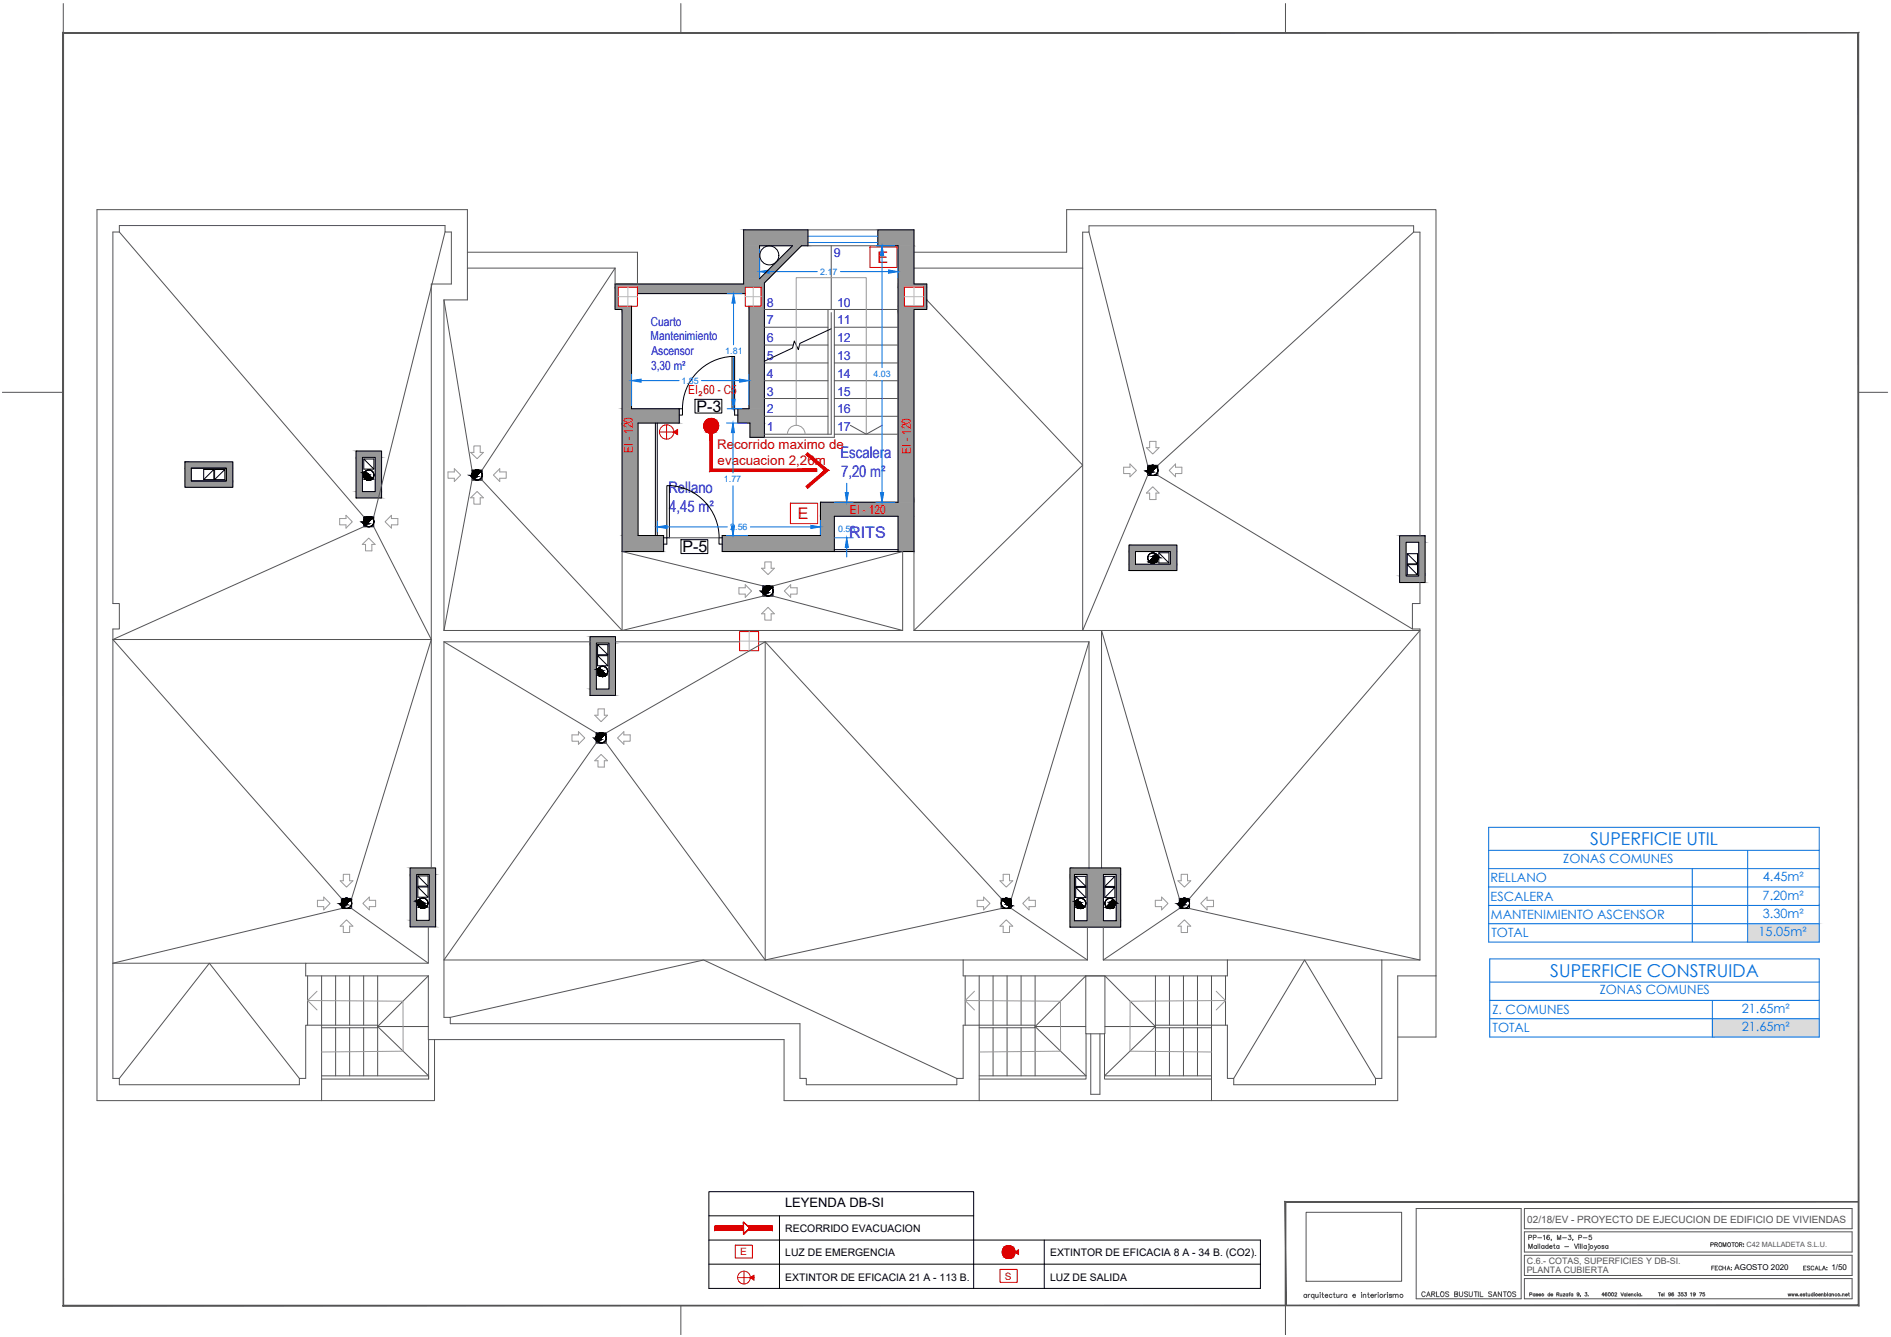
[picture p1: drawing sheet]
<svg xmlns="http://www.w3.org/2000/svg" width="594mm" height="420mm" viewBox="0 0 594 420" stroke-linecap="round" stroke-linejoin="round" font-family="sans-serif">
<defs><g id="words">
<g font-size="5.6" fill="#006edd">
<text x="499.5" y="265.6">SUPERFICIE UTIL</text>
<text x="487" y="307">SUPERFICIE CONSTRUIDA</text>
</g>
<g font-size="5" fill="#d00">
<text x="275.7" y="82.7">E</text>
<text x="250.7" y="163.2">E</text>
</g>
<g font-size="5">
<text x="218.8" y="129.5">P-3</text>
<text x="214.4" y="173.6">P-5</text>
</g>
<g font-size="5" fill="#0000b8">
<text x="264.1" y="144">Escalera</text>
<text x="210" y="155">Rellano</text>
<text x="264.2" y="150">7,20 m²</text>
<text x="210.3" y="161">4,45 m²</text>
<text x="266.8" y="169">RITS</text>
</g>
<g font-size="4.2" fill="#d00">
<text x="225.3" y="141.2">Recorrido maximo de</text>
<text x="225.5" y="146.2">evacuacion 2,26m</text>
</g>
<text font-size="4.1" x="246.6" y="379.4">LEYENDA DB-SI</text>
<g font-size="4" fill="#006edd">
<text x="491.1" y="271.2">ZONAS COMUNES</text>
<text x="468.3" y="277.3">RELLANO</text>
<text x="553.8" y="276.9">4.45m²</text>
<text x="468.3" y="283.1">ESCALERA</text>
<text x="553.7" y="282.7">7.20m²</text>
<text x="468.4" y="288.9">MANTENIMIENTO ASCENSOR</text>
<text x="553.8" y="288.4">3.30m²</text>
<text x="468.6" y="294.6">TOTAL</text>
<text x="552.5" y="294.2">15.05m²</text>
<text x="502.6" y="312.5">ZONAS COMUNES</text>
<text x="468.9" y="318.7">Z. COMUNES</text>
<text x="547.2" y="318.3">21.65m²</text>
<text x="468.9" y="324.5">TOTAL</text>
<text x="547.2" y="324">21.65m²</text>
</g>
<g font-size="3.9" fill="#0000b8">
<text x="261.9" y="80.7">9</text>
<text x="240.9" y="102">7</text>
<text x="240.9" y="96.4">8</text>
<text x="263" y="96.4">10</text>
<text x="263" y="102">11</text>
<text x="204.4" y="106.9">Mantenimiento</text>
<text x="204.5" y="102.3">Cuarto</text>
<text x="240.9" y="107.5">6</text>
<text x="263" y="107.5">12</text>
<text x="204.7" y="111.6">Ascensor</text>
<text x="240.9" y="113.1">5</text>
<text x="263" y="113.1">13</text>
<text x="204.5" y="116.3">3,30 m²</text>
<text x="240.9" y="118.8">4</text>
<text x="263" y="118.8">14</text>
<text x="240.9" y="124.3">3</text>
<text x="263" y="124.3">15</text>
<text x="240.9" y="129.9">2</text>
<text x="263" y="129.9">16</text>
<text x="240.9" y="135.6">1</text>
<text x="263" y="135.6">17</text>
</g>
<g font-size="3.9" fill="#d00">
<text x="216.2" y="123.8">EI₂60 - C5</text>
<text x="198.8" y="142.3" transform="rotate(-90 198.8 142.3)">EI - 120</text>
<text x="286.2" y="142.6" transform="rotate(-90 286.2 142.6)">EI - 120</text>
<text x="267" y="161.5">EI - 120</text>
</g>
<g font-size="3.3">
<text x="246.7" y="387.2">RECORRIDO EVACUACION</text>
<text x="246.7" y="394.8">LUZ DE EMERGENCIA</text>
<text x="329.9" y="394.8">EXTINTOR DE EFICACIA 8 A - 34 B. (CO2).</text>
<text x="246.7" y="402.4">EXTINTOR DE EFICACIA 21 A - 113 B.</text>
<text x="329.9" y="402.4">LUZ DE SALIDA</text>
</g>
<g font-size="3.2" fill="#d00">
<text x="232.5" y="394.5">E</text>
<text x="315.7" y="402.1">S</text>
</g>
<text font-size="3.1" fill="#545454" x="479.8" y="384.2">02/18/EV - PROYECTO DE EJECUCION DE EDIFICIO DE VIVIENDAS</text>
<g font-size="2.8" fill="#006edd">
<text x="257.7" y="86.3">2.17</text>
<text x="227.9" y="111.4">1.81</text>
<text x="274.4" y="118.5">4.03</text>
<text x="214.1" y="120.6">1.85</text>
<text x="227.4" y="151.6">1.77</text>
<text x="229.4" y="166.6">2.56</text>
<text x="263.3" y="167.3">0.56</text>
</g>
<g font-size="2.8" fill="#545454">
<text x="479.6" y="400">PLANTA CUBIERTA</text>
<text x="479.7" y="397.3">C.6.- COTAS, SUPERFICIES Y DB-SI.</text>
</g>
<g font-size="2.5">
<text x="544.9" y="399.1">AGOSTO 2020</text>
<text x="575.4" y="399.1">1/50</text>
</g>
<text font-size="2.3" fill="#545454" x="548.7" y="391.8">C42 MALLADETA S.L.U.</text>
</g></defs>
<!-- layer: 08.- TR MUROS -->
<g fill="#989898" stroke="#989898" stroke-width=".31">
<path d="M275.8 72.2l11.3 5v-5zM275.8 72.2l11.3 5h-11.3z"/>
<path d="M233.6 72.2l20.2 5v-5zM233.6 72.2l20.2 5h-20.2z"/>
<path d="M249 77.2l-7.5 10.4 10.3-10.4zM249 77.2l-7.5 10.4h-2.9z"/>
<path d="M233.6 77.2l5 10.4v-10.4zM233.6 77.2l5 10.4h-5z"/>
<path d="M233.6 87.6l6.5 1.3 1.4-1.3zM233.6 87.6l6.5 1.3h-6.5z"/>
<path d="M282.1 77.2l5 12.1v-12.1zM282.1 77.2l5 12.1h-5z"/>
<path d="M233.6 88.9l6.5 .4v-.4zM233.6 88.9l6.5 .4h-6.5z"/>
<path d="M282.1 89.3l9.1 .9v-.9zM282.1 89.3l9.1 .9h-9.1z"/>
<path d="M193.2 89.3l46.9 .9v-.9zM193.2 89.3l46.9 .9h-46.9z"/>
<path d="M200.3 90.2l39.8 .1zM200.3 90.2l39.8 .1z"/>
<path d="M200.3 90.3l33.8 2v-2zM200.3 90.3l33.8 2h-33.8z"/>
<path d="M290.1 90.2l1.1 4v-4zM290.1 90.2l1.1 4h-1.1zM290.1 94.2h1.1zM290.1 94.2h1.1z"/>
<path d="M290.1 94.2l1.1 2v-2zM290.1 94.2l1.1 2h-1.1z"/>
<path d="M282.1 90.2l2 6v-6zM282.1 90.2l2 6h-2z"/>
<path d="M193.2 90.2l1.1 6v-6zM193.2 90.2l1.1 6h-1.1z"/>
<path d="M239.1 90.3l1 5.9v-5.9zM239.1 90.3l1 5.9h-1z"/>
<path d="M193.2 96.2l5.2 1.1v-1.1zM193.2 96.2l5.2 1.1h-5.2z"/>
<path d="M282.1 96.2l9.1 1.1v-1.1zM282.1 96.2l9.1 1.1h-9.1z"/>
<path d="M195.4 97.3l3 31.2v-31.2zM195.4 97.3l3 31.2h-3z"/>
<path d="M235.3 96.2l4.8 32.3v-32.3zM235.3 96.2l4.8 32.3h-4.8z"/>
<path d="M195.4 128.5l18 4.4v-4.4zM195.4 128.5l18 4.4h-18z"/>
<path d="M231.8 128.5l8.3 4.4v-4.4zM231.8 128.5l8.3 4.4h-8.3z"/>
<path d="M235.6 132.9l4.5 4.5v-4.5zM235.6 132.9l4.5 4.5h-4.5z"/>
<path d="M282.1 97.3l5 60.5v-60.5zM282.1 97.3l5 60.5h-5z"/>
<path d="M257.8 157.8l29.3 4.4v-4.4zM257.8 157.8l29.3 4.4h-29.3z"/>
<path d="M257.8 162.2l4.3 6.1v-6.1zM257.8 162.2l4.3 6.1h-4.3z"/>
<path d="M195.4 132.9l5 35.4v-35.4zM195.4 132.9l5 35.4h-5z"/>
<path d="M282.1 162.2l5 11.1v-11.1zM282.1 162.2l5 11.1h-5z"/>
<path d="M226.9 168.3l35.2 5v-5zM226.9 168.3l35.2 5h-35.2z"/>
<path d="M195.4 168.3l13.1 5v-5zM195.4 168.3l13.1 5h-13.1z"/>
<path d="M111.9 141.7l8 2v-2zM111.9 141.7l8 2h-8z"/>
<path d="M58.1 145.1l15 2v-2zM58.1 145.1l15 2h-15z"/>
<path d="M71.1 147.1l2 4v-4zM71.1 147.1l2 4h-2z"/>
<path d="M58.1 147.1l2 4v-4zM58.1 147.1l2 4h-2z"/>
<path d="M58.1 151.1l15 2v-2zM58.1 151.1l15 2h-15z"/>
<path d="M117.9 143.7l2 10.8v-10.8zM117.9 143.7l2 10.8h-2z"/>
<path d="M111.9 143.7l2 10.8v-10.8zM111.9 143.7l2 10.8h-2z"/>
<path d="M111.9 154.5l8 2v-2zM111.9 154.5l8 2h-8z"/>
<path d="M439.7 168.4l8 2v-2zM439.7 168.4l8 2h-8z"/>
<path d="M354.7 171.3l15 2v-2zM354.7 171.3l15 2h-15z"/>
<path d="M367.7 173.3l2 4v-4zM367.7 173.3l2 4h-2z"/>
<path d="M354.7 173.3l2 4v-4zM354.7 173.3l2 4h-2z"/>
<path d="M354.7 177.3l15 2v-2zM354.7 177.3l15 2h-15z"/>
<path d="M445.7 170.4l2 10.6v-10.6zM445.7 170.4l2 10.6h-2z"/>
<path d="M439.7 170.4l2 10.6v-10.6zM439.7 170.4l2 10.6h-2z"/>
<path d="M439.7 181l8 2.1v-2.1zM439.7 181l8 2.1h-8z"/>
<path d="M185.4 200.1l8 2v-2zM185.4 200.1l8 2h-8z"/>
<path d="M185.4 202.1l2 14.4v-14.4zM185.4 202.1l2 14.4h-2z"/>
<path d="M191.3 202.1l2.1 14.4v-14.4zM191.3 202.1l2.1 14.4h-2.1z"/>
<path d="M185.4 216.5l8 2v-2zM185.4 216.5l8 2h-8z"/>
<path d="M336.2 272.8l15.9 2v-2zM336.2 272.8l15.9 2h-15.9z"/>
<path d="M128.8 272.8l8 2v-2zM128.8 272.8l8 2h-8z"/>
<path d="M134.9 274.8l1.9 14.4v-14.4zM134.9 274.8l1.9 14.4h-1.9z"/>
<path d="M128.8 274.8l2.1 14.4v-14.4zM128.8 274.8l2.1 14.4h-2.1z"/>
<path d="M350.7 274.8l1.4 14.6v-14.6zM350.7 274.8l1.4 14.6h-1.4z"/>
<path d="M341.5 274.8l5.2 14.6v-14.6zM341.5 274.8l5.2 14.6h-5.2z"/>
<path d="M336.2 274.8l1.4 14.6v-14.6zM336.2 274.8l1.4 14.6h-1.4z"/>
<path d="M128.8 289.2l8 2.1v-2.1zM128.8 289.2l8 2.1h-8z"/>
<path d="M336.2 289.4l15.9 2v-2zM336.2 289.4l15.9 2h-15.9z"/>
</g>
<!-- layer: 04.- INSTALACIONES -->
<g fill="#000" stroke="#000" stroke-width=".31">
<path d="M114.7 148.2l.3 .2h-.5zM115.5 150.8h.7zM148.4 150h.8l-.2 .2zM149.6 147.7h.5zM360.7 148.5h.8l-.2 .2zM361.9 146.3h.5zM114.4 164.6h.8l-.3 .3zM115.6 162.4h.5zM361.6 176.8h1.1zM361.9 176.9h.5zM363.3 174.2l.2 .2h-.4zM239.8 186.4h.8l-.2 .2z"/>
<path d="M241 184.2h.5zM188.2 209.9l.2 .2h-.4zM189 212.6h.7zM187.4 232.6h.8l-.3 .2zM188.6 230.3h.5zM107.4 284.6h.8l-.3 .2zM108.6 282.3h.5zM131.7 282.7l.2 .2h-.4zM132.5 285.3h.7zM315.9 282.3h.5zM316.8 284.6h.8l-.2 .2zM338.4 282.8l.2 .2h-.4z"/>
<path d="M339.2 285.5h.7zM348.3 285.5h.8zM349.6 283l.2-.2 .2 .2zM370.6 284.6h.8l-.2 .2zM371.8 282.3h.5z"/>
<path d="M114.5 148.4l.7 .3-.2-.3zM114.5 148.4l.7 .3h-.8z"/>
<path d="M114.5 148.4l.7 .3-.2-.3zM114.5 148.4l.7 .3h-.8z"/>
<path d="M114.5 148.4l.7 .3-.2-.3zM114.5 148.4l.7 .3h-.8z"/>
<path d="M114.5 148.4l.7 .3-.2-.3zM114.5 148.4l.7 .3h-.8z"/>
<path d="M114.4 148.7l1.1 .3-.3-.3zM114.4 148.7l1.1 .3h-1.2z"/>
<path d="M114.4 148.7l1.1 .3-.3-.3zM114.4 148.7l1.1 .3h-1.2z"/>
<path d="M114.4 148.7l1.1 .3-.3-.3zM114.4 148.7l1.1 .3h-1.2z"/>
<path d="M114.4 148.7l1.1 .3-.3-.3zM114.4 148.7l1.1 .3h-1.2z"/>
<path d="M115.5 150.8l.5 .1zM115.6 150.9h.4z"/>
<path d="M115.5 150.8l.5 .1zM115.6 150.9h.4z"/>
<path d="M115.5 150.8l.5 .1zM115.6 150.9h.4z"/>
<path d="M115.5 150.8l.5 .1zM115.6 150.9h.4z"/>
<path d="M114.3 149l1.6 .3-.4-.3zM114.3 149l1.6 .3h-1.7z"/>
<path d="M114.3 149l1.6 .3-.4-.3zM114.3 149l1.6 .3h-1.7z"/>
<path d="M114.3 149l1.6 .3-.4-.3zM114.3 149l1.6 .3h-1.7z"/>
<path d="M114.3 149l1.6 .3-.4-.3zM114.3 149l1.6 .3h-1.7z"/>
<path d="M114.2 149.3l1.9 .3-.2-.3zM114.2 149.3l1.9 .3h-1.8z"/>
<path d="M114.2 149.3l1.9 .3-.2-.3zM114.2 149.3l1.9 .3h-1.8z"/>
<path d="M114.2 149.3l1.9 .3-.2-.3zM114.2 149.3l1.9 .3h-1.8z"/>
<path d="M114.2 149.3l1.9 .3-.2-.3zM114.2 149.3l1.9 .3h-1.8z"/>
<path d="M114.3 149.6l2.1 .3-.3-.3zM114.3 149.6l2.1 .3h-2.1z"/>
<path d="M114.3 149.6l2.1 .3-.3-.3zM114.3 149.6l2.1 .3h-2.1z"/>
<path d="M114.3 149.6l2.1 .3-.3-.3zM114.3 149.6l2.1 .3h-2.1z"/>
<path d="M114.3 149.6l2.1 .3-.3-.3zM114.3 149.6l2.1 .3h-2.1z"/>
<path d="M115.3 150.8h1zM115.3 150.8h.9z"/>
<path d="M115.3 150.8h1zM115.3 150.8h.9z"/>
<path d="M115.3 150.8h1zM115.3 150.8h.9z"/>
<path d="M115.3 150.8h1zM115.3 150.8h.9z"/>
<path d="M114.3 149.9l2.4 .2-.3-.2zM114.3 149.9l2.4 .2h-2.2z"/>
<path d="M114.3 149.9l2.4 .2-.3-.2zM114.3 149.9l2.4 .2h-2.2z"/>
<path d="M114.3 149.9l2.4 .2-.3-.2zM114.3 149.9l2.4 .2h-2.2z"/>
<path d="M114.3 149.9l2.4 .2-.3-.2zM114.3 149.9l2.4 .2h-2.2z"/>
<path d="M115.2 150.8h1.3zM115.2 150.8h1.1z"/>
<path d="M115.2 150.8h1.3zM115.2 150.8h1.1z"/>
<path d="M115.2 150.8h1.3zM115.2 150.8h1.1z"/>
<path d="M115.2 150.8h1.3zM115.2 150.8h1.1z"/>
<path d="M115.1 150.7h1.5zM115.1 150.7l1.4 .1z"/>
<path d="M115.1 150.7h1.5zM115.1 150.7l1.4 .1z"/>
<path d="M115.1 150.7h1.5zM115.1 150.7l1.4 .1z"/>
<path d="M115.1 150.7h1.5zM115.1 150.7l1.4 .1z"/>
<path d="M114.5 150.1l2.4 .2-.2-.2zM114.5 150.1l2.4 .2h-2.3z"/>
<path d="M114.5 150.1l2.4 .2-.2-.2zM114.5 150.1l2.4 .2h-2.3z"/>
<path d="M114.5 150.1l2.4 .2-.2-.2zM114.5 150.1l2.4 .2h-2.3z"/>
<path d="M114.5 150.1l2.4 .2-.2-.2zM114.5 150.1l2.4 .2h-2.3z"/>
<path d="M114.9 150.6h1.8zM114.9 150.6l1.7 .1z"/>
<path d="M114.9 150.6h1.8zM114.9 150.6l1.7 .1z"/>
<path d="M114.9 150.6h1.8zM114.9 150.6l1.7 .1z"/>
<path d="M114.9 150.6h1.8zM114.9 150.6l1.7 .1z"/>
<path d="M114.8 150.6h2zM114.8 150.6h1.9z"/>
<path d="M114.8 150.6h2zM114.8 150.6h1.9z"/>
<path d="M114.8 150.6h2zM114.8 150.6h1.9z"/>
<path d="M114.8 150.6h2zM114.8 150.6h1.9z"/>
<path d="M114.6 150.3l2.4 .1zM114.6 150.3l2.4 .1z"/>
<path d="M114.6 150.3l2.4 .1zM114.6 150.3l2.4 .1z"/>
<path d="M114.6 150.3l2.4 .1zM114.6 150.3l2.4 .1z"/>
<path d="M114.6 150.3l2.4 .1zM114.6 150.3l2.4 .1z"/>
<path d="M114.7 150.4h2.3zM114.7 150.4l2.1 .2z"/>
<path d="M114.7 150.4h2.3zM114.7 150.4l2.1 .2z"/>
<path d="M114.7 150.4h2.3zM114.7 150.4l2.1 .2z"/>
<path d="M114.7 150.4h2.3zM114.7 150.4l2.1 .2z"/>
<path d="M148.4 150l.2 .2h.4zM148.6 150.2h.4l-.3 .2z"/>
<path d="M148.4 150l.2 .2h.4zM148.6 150.2h.4l-.3 .2z"/>
<path d="M148.4 150l.2 .2h.4zM148.6 150.2h.4l-.3 .2z"/>
<path d="M148.4 150l.2 .2h.4zM148.6 150.2h.4l-.3 .2z"/>
<path d="M148.3 149.7l.9 .3 .3-.3zM148.3 149.7l.9 .3h-.8z"/>
<path d="M148.3 149.7l.9 .3 .3-.3zM148.3 149.7l.9 .3h-.8z"/>
<path d="M148.3 149.7l.9 .3 .3-.3zM148.3 149.7l.9 .3h-.8z"/>
<path d="M148.3 149.7l.9 .3 .3-.3zM148.3 149.7l.9 .3h-.8z"/>
<path d="M148.3 149.4l1.2 .3 .3-.3zM148.3 149.4l1.2 .3h-1.2z"/>
<path d="M148.3 149.4l1.2 .3 .3-.3zM148.3 149.4l1.2 .3h-1.2z"/>
<path d="M148.3 149.4l1.2 .3 .3-.3zM148.3 149.4l1.2 .3h-1.2z"/>
<path d="M148.3 149.4l1.2 .3 .3-.3zM148.3 149.4l1.2 .3h-1.2z"/>
<path d="M148.3 149.1l1.5 .3 .3-.3zM148.3 149.1l1.5 .3h-1.5z"/>
<path d="M148.3 149.1l1.5 .3 .3-.3zM148.3 149.1l1.5 .3h-1.5z"/>
<path d="M148.3 149.1l1.5 .3 .3-.3zM148.3 149.1l1.5 .3h-1.5z"/>
<path d="M148.3 149.1l1.5 .3 .3-.3zM148.3 149.1l1.5 .3h-1.5z"/>
<path d="M149.6 147.7h.6zM149.5 147.7h.7z"/>
<path d="M149.6 147.7h.6zM149.5 147.7h.7z"/>
<path d="M149.6 147.7h.6zM149.5 147.7h.7z"/>
<path d="M149.6 147.7h.6zM149.5 147.7h.7z"/>
<path d="M149.5 147.7l.9 .1zM149.3 147.8h1.1z"/>
<path d="M149.5 147.7l.9 .1zM149.3 147.8h1.1z"/>
<path d="M149.5 147.7l.9 .1zM149.3 147.8h1.1z"/>
<path d="M149.5 147.7l.9 .1zM149.3 147.8h1.1z"/>
<path d="M148.4 148.8l1.7 .3 .3-.3zM148.4 148.8l1.7 .3h-1.8z"/>
<path d="M148.4 148.8l1.7 .3 .3-.3zM148.4 148.8l1.7 .3h-1.8z"/>
<path d="M148.4 148.8l1.7 .3 .3-.3zM148.4 148.8l1.7 .3h-1.8z"/>
<path d="M148.4 148.8l1.7 .3 .3-.3zM148.4 148.8l1.7 .3h-1.8z"/>
<path d="M149.3 147.8h1.2zM149.3 147.8h1.2z"/>
<path d="M149.3 147.8h1.2zM149.3 147.8h1.2z"/>
<path d="M149.3 147.8h1.2zM149.3 147.8h1.2z"/>
<path d="M149.3 147.8h1.2zM149.3 147.8h1.2z"/>
<path d="M149.3 147.8l1.4 .1zM149 147.9h1.7z"/>
<path d="M149.3 147.8l1.4 .1zM149 147.9h1.7z"/>
<path d="M149.3 147.8l1.4 .1zM149 147.9h1.7z"/>
<path d="M149.3 147.8l1.4 .1zM149 147.9h1.7z"/>
<path d="M148.4 148.6l2 .2 .2-.2zM148.4 148.6l2 .2h-2z"/>
<path d="M148.4 148.6l2 .2 .2-.2zM148.4 148.6l2 .2h-2z"/>
<path d="M148.4 148.6l2 .2 .2-.2zM148.4 148.6l2 .2h-2z"/>
<path d="M148.4 148.6l2 .2 .2-.2zM148.4 148.6l2 .2h-2z"/>
<path d="M149 147.9l1.8 .1zM149 147.9l1.8 .1z"/>
<path d="M149 147.9l1.8 .1zM149 147.9l1.8 .1z"/>
<path d="M149 147.9l1.8 .1zM149 147.9l1.8 .1z"/>
<path d="M149 147.9l1.8 .1zM149 147.9l1.8 .1z"/>
<path d="M149 148l1.9 .1zM148.8 148.1h2.1z"/>
<path d="M149 148l1.9 .1zM148.8 148.1h2.1z"/>
<path d="M149 148l1.9 .1zM148.8 148.1h2.1z"/>
<path d="M149 148l1.9 .1zM148.8 148.1h2.1z"/>
<path d="M148.6 148.3l2 .3 .3-.3zM148.6 148.3l2 .3h-2.2z"/>
<path d="M148.6 148.3l2 .3 .3-.3zM148.6 148.3l2 .3h-2.2z"/>
<path d="M148.6 148.3l2 .3 .3-.3zM148.6 148.3l2 .3h-2.2z"/>
<path d="M148.6 148.3l2 .3 .3-.3zM148.6 148.3l2 .3h-2.2z"/>
<path d="M148.8 148.1l2.2 .1zM148.8 148.1l2.2 .1z"/>
<path d="M148.8 148.1l2.2 .1zM148.8 148.1l2.2 .1z"/>
<path d="M148.8 148.1l2.2 .1zM148.8 148.1l2.2 .1z"/>
<path d="M148.8 148.1l2.2 .1zM148.8 148.1l2.2 .1z"/>
<path d="M148.7 148.2h2.3zM148.7 148.2l2.2 .1h-2.3z"/>
<path d="M148.7 148.2h2.3zM148.7 148.2l2.2 .1h-2.3z"/>
<path d="M148.7 148.2h2.3zM148.7 148.2l2.2 .1h-2.3z"/>
<path d="M148.7 148.2h2.3zM148.7 148.2l2.2 .1h-2.3z"/>
<path d="M360.7 148.5l.1 .2h.5zM360.8 148.7h.5l-.3 .2z"/>
<path d="M360.7 148.5l.1 .2h.5zM360.8 148.7h.5l-.3 .2z"/>
<path d="M360.7 148.5l.1 .2h.5zM360.8 148.7h.5l-.3 .2z"/>
<path d="M360.7 148.5l.1 .2h.5zM360.8 148.7h.5l-.3 .2z"/>
<path d="M360.6 148.2l.9 .3 .3-.3zM360.6 148.2l.9 .3h-.8z"/>
<path d="M360.6 148.2l.9 .3 .3-.3zM360.6 148.2l.9 .3h-.8z"/>
<path d="M360.6 148.2l.9 .3 .3-.3zM360.6 148.2l.9 .3h-.8z"/>
<path d="M360.6 148.2l.9 .3 .3-.3zM360.6 148.2l.9 .3h-.8z"/>
<path d="M360.5 147.9l1.3 .3 .3-.3zM360.5 147.9l1.3 .3h-1.2z"/>
<path d="M360.5 147.9l1.3 .3 .3-.3zM360.5 147.9l1.3 .3h-1.2z"/>
<path d="M360.5 147.9l1.3 .3 .3-.3zM360.5 147.9l1.3 .3h-1.2z"/>
<path d="M360.5 147.9l1.3 .3 .3-.3zM360.5 147.9l1.3 .3h-1.2z"/>
<path d="M360.6 147.6l1.5 .3 .3-.3zM360.6 147.6l1.5 .3h-1.6z"/>
<path d="M360.6 147.6l1.5 .3 .3-.3zM360.6 147.6l1.5 .3h-1.6z"/>
<path d="M360.6 147.6l1.5 .3 .3-.3zM360.6 147.6l1.5 .3h-1.6z"/>
<path d="M360.6 147.6l1.5 .3 .3-.3zM360.6 147.6l1.5 .3h-1.6z"/>
<path d="M361.9 146.3h.6zM361.9 146.3h.6z"/>
<path d="M361.9 146.3h.8zM361.6 146.3h1.1z"/>
<path d="M361.9 146.3h.6zM361.9 146.3h.6z"/>
<path d="M361.9 146.3h.8zM361.6 146.3h1.1z"/>
<path d="M361.9 146.3h.6zM361.9 146.3h.6z"/>
<path d="M361.9 146.3h.8zM361.6 146.3h1.1z"/>
<path d="M361.9 146.3h.6zM361.9 146.3h.6z"/>
<path d="M361.9 146.3h.8zM361.6 146.3h1.1z"/>
<path d="M360.6 147.3l1.8 .3 .2-.3zM360.6 147.3l1.8 .3h-1.8z"/>
<path d="M360.6 147.3l1.8 .3 .2-.3zM360.6 147.3l1.8 .3h-1.8z"/>
<path d="M360.6 147.3l1.8 .3 .2-.3zM360.6 147.3l1.8 .3h-1.8z"/>
<path d="M360.6 147.3l1.8 .3 .2-.3zM360.6 147.3l1.8 .3h-1.8z"/>
<path d="M361.6 146.3l1.2 .1zM361.6 146.3l1.2 .1z"/>
<path d="M361.6 146.3l1.2 .1zM361.6 146.3l1.2 .1z"/>
<path d="M361.6 146.3l1.2 .1zM361.6 146.3l1.2 .1z"/>
<path d="M361.6 146.3l1.2 .1zM361.6 146.3l1.2 .1z"/>
<path d="M361.6 146.4h1.4zM361.3 146.4h1.7z"/>
<path d="M361.6 146.4h1.4zM361.3 146.4h1.7z"/>
<path d="M361.6 146.4h1.4zM361.3 146.4h1.7z"/>
<path d="M361.6 146.4h1.4zM361.3 146.4h1.7z"/>
<path d="M360.8 147.1l1.8 .2 .3-.2zM360.8 147.1l1.8 .2h-2z"/>
<path d="M360.8 147.1l1.8 .2 .3-.2zM360.8 147.1l1.8 .2h-2z"/>
<path d="M360.8 147.1l1.8 .2 .3-.2zM360.8 147.1l1.8 .2h-2z"/>
<path d="M360.8 147.1l1.8 .2 .3-.2zM360.8 147.1l1.8 .2h-2z"/>
<path d="M361.3 146.4l1.7 .1zM361.3 146.5h1.7z"/>
<path d="M361.3 146.4l1.7 .1zM361.3 146.5h1.7z"/>
<path d="M361.3 146.4l1.7 .1zM361.3 146.5h1.7z"/>
<path d="M361.3 146.4l1.7 .1zM361.3 146.5h1.7z"/>
<path d="M361.3 146.5l1.9 .1zM361.1 146.6h2.1z"/>
<path d="M361.3 146.5l1.9 .1zM361.1 146.6h2.1z"/>
<path d="M361.3 146.5l1.9 .1zM361.1 146.6h2.1z"/>
<path d="M361.3 146.5l1.9 .1zM361.1 146.6h2.1z"/>
<path d="M360.9 146.8l2 .3 .2-.3zM360.9 146.8l2 .3h-2.1z"/>
<path d="M360.9 146.8l2 .3 .2-.3zM360.9 146.8l2 .3h-2.1z"/>
<path d="M360.9 146.8l2 .3 .2-.3zM360.9 146.8l2 .3h-2.1z"/>
<path d="M360.9 146.8l2 .3 .2-.3zM360.9 146.8l2 .3h-2.1z"/>
<path d="M361.1 146.6l2.2 .1zM361.1 146.6l2.2 .1z"/>
<path d="M361.1 146.6l2.2 .1zM361.1 146.6l2.2 .1z"/>
<path d="M361.1 146.6l2.2 .1zM361.1 146.6l2.2 .1z"/>
<path d="M361.1 146.6l2.2 .1zM361.1 146.6l2.2 .1z"/>
<path d="M361 146.7h2.3zM360.9 146.8h2.2z"/>
<path d="M361 146.7h2.3zM360.9 146.8h2.2z"/>
<path d="M361 146.7h2.3zM360.9 146.8h2.2z"/>
<path d="M361 146.7h2.3zM360.9 146.8h2.2z"/>
<path d="M114.4 164.6l.1 .3h.4zM114.5 164.9h.4l-.2 .2z"/>
<path d="M114.4 164.6l.1 .3h.4zM114.5 164.9h.4l-.2 .2z"/>
<path d="M114.4 164.6l.1 .3h.4zM114.5 164.9h.4l-.2 .2z"/>
<path d="M114.4 164.6l.1 .3h.4zM114.5 164.9h.4l-.2 .2z"/>
<path d="M114.3 164.4l.9 .2 .3-.2zM114.3 164.4l.9 .2h-.8z"/>
<path d="M114.3 164.4l.9 .2 .3-.2zM114.3 164.4l.9 .2h-.8z"/>
<path d="M114.3 164.4l.9 .2 .3-.2zM114.3 164.4l.9 .2h-.8z"/>
<path d="M114.3 164.4l.9 .2 .3-.2zM114.3 164.4l.9 .2h-.8z"/>
<path d="M114.2 164.1l1.3 .3 .2-.3zM114.2 164.1l1.3 .3h-1.2z"/>
<path d="M114.2 164.1l1.3 .3 .2-.3zM114.2 164.1l1.3 .3h-1.2z"/>
<path d="M114.2 164.1l1.3 .3 .2-.3zM114.2 164.1l1.3 .3h-1.2z"/>
<path d="M114.2 164.1l1.3 .3 .2-.3zM114.2 164.1l1.3 .3h-1.2z"/>
<path d="M114.2 163.8l1.5 .3 .3-.3zM114.2 163.8l1.5 .3h-1.5z"/>
<path d="M114.2 163.8l1.5 .3 .3-.3zM114.2 163.8l1.5 .3h-1.5z"/>
<path d="M114.2 163.8l1.5 .3 .3-.3zM114.2 163.8l1.5 .3h-1.5z"/>
<path d="M114.2 163.8l1.5 .3 .3-.3zM114.2 163.8l1.5 .3h-1.5z"/>
<path d="M115.6 162.4h.5zM115.6 162.4h.5z"/>
<path d="M115.6 162.4h.8zM115.3 162.4h1.1z"/>
<path d="M115.6 162.4h.5zM115.6 162.4h.5z"/>
<path d="M115.6 162.4h.8zM115.3 162.4h1.1z"/>
<path d="M115.6 162.4h.5zM115.6 162.4h.5z"/>
<path d="M115.6 162.4h.8zM115.3 162.4h1.1z"/>
<path d="M115.6 162.4h.5zM115.6 162.4h.5z"/>
<path d="M115.6 162.4h.8zM115.3 162.4h1.1z"/>
<path d="M114.3 163.5l1.7 .3 .3-.3zM114.3 163.5l1.7 .3h-1.8z"/>
<path d="M114.3 163.5l1.7 .3 .3-.3zM114.3 163.5l1.7 .3h-1.8z"/>
<path d="M114.3 163.5l1.7 .3 .3-.3zM114.3 163.5l1.7 .3h-1.8z"/>
<path d="M114.3 163.5l1.7 .3 .3-.3zM114.3 163.5l1.7 .3h-1.8z"/>
<path d="M115.3 162.4l1.1 .1zM115.3 162.4l1.1 .1z"/>
<path d="M115.3 162.4l1.1 .1zM115.3 162.4l1.1 .1z"/>
<path d="M115.3 162.4l1.1 .1zM115.3 162.4l1.1 .1z"/>
<path d="M115.3 162.4l1.1 .1zM115.3 162.4l1.1 .1z"/>
<path d="M115.2 162.5l1.5 .1zM115 162.6h1.7z"/>
<path d="M115.2 162.5l1.5 .1zM115 162.6h1.7z"/>
<path d="M115.2 162.5l1.5 .1zM115 162.6h1.7z"/>
<path d="M115.2 162.5l1.5 .1zM115 162.6h1.7z"/>
<path d="M114.4 163.2l1.9 .3 .3-.3zM114.4 163.2l1.9 .3h-2z"/>
<path d="M114.4 163.2l1.9 .3 .3-.3zM114.4 163.2l1.9 .3h-2z"/>
<path d="M114.4 163.2l1.9 .3 .3-.3zM114.4 163.2l1.9 .3h-2z"/>
<path d="M114.4 163.2l1.9 .3 .3-.3zM114.4 163.2l1.9 .3h-2z"/>
<path d="M115 162.6h1.7zM115 162.6h1.7z"/>
<path d="M115 162.6h1.7zM115 162.6h1.7z"/>
<path d="M115 162.6h1.7zM115 162.6h1.7z"/>
<path d="M115 162.6h1.7zM115 162.6h1.7z"/>
<path d="M115 162.6l1.9 .1zM114.8 162.7h2.1z"/>
<path d="M115 162.6l1.9 .1zM114.8 162.7h2.1z"/>
<path d="M115 162.6l1.9 .1zM114.8 162.7h2.1z"/>
<path d="M115 162.6l1.9 .1zM114.8 162.7h2.1z"/>
<path d="M114.6 163l2 .2 .2-.2zM114.6 163l2 .2h-2.2z"/>
<path d="M114.6 163l2 .2 .2-.2zM114.6 163l2 .2h-2.2z"/>
<path d="M114.6 163l2 .2 .2-.2zM114.6 163l2 .2h-2.2z"/>
<path d="M114.6 163l2 .2 .2-.2zM114.6 163l2 .2h-2.2z"/>
<path d="M114.8 162.7l2.2 .1zM114.7 162.8h2.3z"/>
<path d="M114.8 162.7l2.2 .1zM114.7 162.8h2.3z"/>
<path d="M114.8 162.7l2.2 .1zM114.7 162.8h2.3z"/>
<path d="M114.8 162.7l2.2 .1zM114.7 162.8h2.3z"/>
<path d="M114.7 162.8h2.3zM114.7 162.8l2.1 .2h-2.2z"/>
<path d="M114.7 162.8h2.3zM114.7 162.8l2.1 .2h-2.2z"/>
<path d="M114.7 162.8h2.3zM114.7 162.8l2.1 .2h-2.2z"/>
<path d="M114.7 162.8h2.3zM114.7 162.8l2.1 .2h-2.2z"/>
<path d="M361.9 176.9h.5zM361.9 176.9h.5z"/>
<path d="M361.9 176.9h.5zM361.9 176.9h.5z"/>
<path d="M361.9 176.9h.5zM361.9 176.9h.5z"/>
<path d="M361.9 176.9h.5zM361.9 176.9h.5z"/>
<path d="M361.6 176.8h1.1zM361.6 176.8l.8 .1z"/>
<path d="M361.6 176.8h1.1zM361.6 176.8l.8 .1z"/>
<path d="M361.6 176.8h1.1zM361.6 176.8l.8 .1z"/>
<path d="M361.6 176.8h1.1zM361.6 176.8l.8 .1z"/>
<path d="M361.3 176.7h1.7zM361.3 176.7l1.4 .1zM361.6 176.8h1.1z"/>
<path d="M361.3 176.7h1.7zM361.3 176.7l1.4 .1zM361.6 176.8h1.1z"/>
<path d="M361.3 176.7h1.7zM361.3 176.7l1.4 .1zM361.6 176.8h1.1z"/>
<path d="M361.3 176.7h1.7zM361.3 176.7l1.4 .1zM361.6 176.8h1.1z"/>
<path d="M361.3 176.7h1.7zM361.3 176.7h1.7z"/>
<path d="M361.3 176.7h1.7zM361.3 176.7h1.7z"/>
<path d="M361.3 176.7h1.7zM361.3 176.7h1.7z"/>
<path d="M361.3 176.7h1.7zM361.3 176.7h1.7z"/>
<path d="M361.1 176.5h2.1zM361.1 176.5l1.9 .2z"/>
<path d="M361.1 176.5h2.1zM361.1 176.5l1.9 .2z"/>
<path d="M361.1 176.5h2.1zM361.1 176.5l1.9 .2z"/>
<path d="M361.1 176.5h2.1zM361.1 176.5l1.9 .2z"/>
<path d="M361 176.5h2.3zM361 176.5h2.2z"/>
<path d="M361 176.5h2.3zM361 176.5h2.2z"/>
<path d="M361 176.5h2.3zM361 176.5h2.2z"/>
<path d="M361 176.5h2.3zM361 176.5h2.2z"/>
<path d="M361.2 176.3h2.2zM361 176.5h2.3z"/>
<path d="M361.2 176.3h2.2zM361 176.5h2.3z"/>
<path d="M361.2 176.3h2.2zM361 176.5h2.3z"/>
<path d="M361.2 176.3h2.2zM361 176.5h2.3z"/>
<path d="M363.1 174.4l.5 .3-.1-.3zM363.1 174.4l.5 .3h-.8z"/>
<path d="M363.1 174.4l.5 .3-.1-.3zM363.1 174.4l.5 .3h-.8z"/>
<path d="M363.1 174.4l.5 .3-.1-.3zM363.1 174.4l.5 .3h-.8z"/>
<path d="M363.1 174.4l.5 .3-.1-.3zM363.1 174.4l.5 .3h-.8z"/>
<path d="M361.4 176.1l2 .2 .2-.2zM361.4 176.1l2 .2h-2.2z"/>
<path d="M361.4 176.1l2 .2 .2-.2zM361.4 176.1l2 .2h-2.2z"/>
<path d="M361.4 176.1l2 .2 .2-.2zM361.4 176.1l2 .2h-2.2z"/>
<path d="M361.4 176.1l2 .2 .2-.2zM361.4 176.1l2 .2h-2.2z"/>
<path d="M362.8 174.7l.9 .3-.1-.3zM362.5 175l.3-.3 .9 .3z"/>
<path d="M362.8 174.7l.9 .3-.1-.3zM362.5 175l.3-.3 .9 .3z"/>
<path d="M362.8 174.7l.9 .3-.1-.3zM362.5 175l.3-.3 .9 .3z"/>
<path d="M362.8 174.7l.9 .3-.1-.3zM362.5 175l.3-.3 .9 .3z"/>
<path d="M361.7 175.8l1.9 .3 .1-.3zM361.7 175.8l1.9 .3h-2.2z"/>
<path d="M361.7 175.8l1.9 .3 .1-.3zM361.7 175.8l1.9 .3h-2.2z"/>
<path d="M361.7 175.8l1.9 .3 .1-.3zM361.7 175.8l1.9 .3h-2.2z"/>
<path d="M361.7 175.8l1.9 .3 .1-.3zM361.7 175.8l1.9 .3h-2.2z"/>
<path d="M362.5 175l1.3 .2-.1-.2zM362.2 175.2l.3-.2 1.3 .2z"/>
<path d="M362.5 175l1.3 .2-.1-.2zM362.2 175.2l.3-.2 1.3 .2z"/>
<path d="M362.5 175l1.3 .2-.1-.2zM362.2 175.2l.3-.2 1.3 .2z"/>
<path d="M362.5 175l1.3 .2-.1-.2zM362.2 175.2l.3-.2 1.3 .2z"/>
<path d="M362.2 175.2l1.6 .3v-.3zM362.2 175.2l1.6 .3h-1.8z"/>
<path d="M362 175.5l1.7 .3 .1-.3zM362 175.5l1.7 .3h-2z"/>
<path d="M362.2 175.2l1.6 .3v-.3zM362.2 175.2l1.6 .3h-1.8z"/>
<path d="M362 175.5l1.7 .3 .1-.3zM362 175.5l1.7 .3h-2z"/>
<path d="M362.2 175.2l1.6 .3v-.3zM362.2 175.2l1.6 .3h-1.8z"/>
<path d="M362 175.5l1.7 .3 .1-.3zM362 175.5l1.7 .3h-2z"/>
<path d="M362.2 175.2l1.6 .3v-.3zM362.2 175.2l1.6 .3h-1.8z"/>
<path d="M362 175.5l1.7 .3 .1-.3zM362 175.5l1.7 .3h-2z"/>
<path d="M239.8 186.4l.1 .2h.5zM239.9 186.6h.5l-.3 .3z"/>
<path d="M239.8 186.4l.1 .2h.5zM239.9 186.6h.5l-.3 .3z"/>
<path d="M239.8 186.4l.1 .2h.5zM239.9 186.6h.5l-.3 .3z"/>
<path d="M239.8 186.4l.1 .2h.5zM239.9 186.6h.5l-.3 .3z"/>
<path d="M239.7 186.1l.9 .3 .3-.3zM239.7 186.1l.9 .3h-.8z"/>
<path d="M239.7 186.1l.9 .3 .3-.3zM239.7 186.1l.9 .3h-.8z"/>
<path d="M239.7 186.1l.9 .3 .3-.3zM239.7 186.1l.9 .3h-.8z"/>
<path d="M239.7 186.1l.9 .3 .3-.3zM239.7 186.1l.9 .3h-.8z"/>
<path d="M239.7 185.8l1.2 .3 .3-.3zM239.7 185.8l1.2 .3h-1.2z"/>
<path d="M239.7 185.8l1.2 .3 .3-.3zM239.7 185.8l1.2 .3h-1.2z"/>
<path d="M239.7 185.8l1.2 .3 .3-.3zM239.7 185.8l1.2 .3h-1.2z"/>
<path d="M239.7 185.8l1.2 .3 .3-.3zM239.7 185.8l1.2 .3h-1.2z"/>
<path d="M239.7 185.5l1.5 .3 .3-.3zM239.7 185.5l1.5 .3h-1.5z"/>
<path d="M239.7 185.5l1.5 .3 .3-.3zM239.7 185.5l1.5 .3h-1.5z"/>
<path d="M239.7 185.5l1.5 .3 .3-.3zM239.7 185.5l1.5 .3h-1.5z"/>
<path d="M239.7 185.5l1.5 .3 .3-.3zM239.7 185.5l1.5 .3h-1.5z"/>
<path d="M241 184.2h.6zM240.9 184.2h.7z"/>
<path d="M241 184.2h.6zM240.9 184.2h.7z"/>
<path d="M241 184.2h.6zM240.9 184.2h.7z"/>
<path d="M241 184.2h.6zM240.9 184.2h.7z"/>
<path d="M240.9 184.2h.9zM240.7 184.2h1.1z"/>
<path d="M240.9 184.2h.9zM240.7 184.2h1.1z"/>
<path d="M240.9 184.2h.9zM240.7 184.2h1.1z"/>
<path d="M240.9 184.2h.9zM240.7 184.2h1.1z"/>
<path d="M239.7 185.3l1.8 .2 .3-.2zM239.7 185.3l1.8 .2h-1.8z"/>
<path d="M239.7 185.3l1.8 .2 .3-.2zM239.7 185.3l1.8 .2h-1.8z"/>
<path d="M239.7 185.3l1.8 .2 .3-.2zM239.7 185.3l1.8 .2h-1.8z"/>
<path d="M239.7 185.3l1.8 .2 .3-.2zM239.7 185.3l1.8 .2h-1.8z"/>
<path d="M240.7 184.2h1.2zM240.7 184.2h1.2z"/>
<path d="M240.7 184.2h1.2zM240.7 184.2h1.2z"/>
<path d="M240.7 184.2h1.2zM240.7 184.2h1.2z"/>
<path d="M240.7 184.2h1.2zM240.7 184.2h1.2z"/>
<path d="M240.7 184.2l1.4 .2zM240.4 184.4h1.7z"/>
<path d="M240.7 184.2l1.4 .2zM240.4 184.4h1.7z"/>
<path d="M240.7 184.2l1.4 .2zM240.4 184.4h1.7z"/>
<path d="M240.7 184.2l1.4 .2zM240.4 184.4h1.7z"/>
<path d="M239.8 185l2 .3 .2-.3zM239.8 185l2 .3h-2.1z"/>
<path d="M239.8 185l2 .3 .2-.3zM239.8 185l2 .3h-2.1z"/>
<path d="M239.8 185l2 .3 .2-.3zM239.8 185l2 .3h-2.1z"/>
<path d="M239.8 185l2 .3 .2-.3zM239.8 185l2 .3h-2.1z"/>
<path d="M240.4 184.4h1.8zM240.4 184.4h1.8z"/>
<path d="M240.4 184.4h1.8zM240.4 184.4h1.8z"/>
<path d="M240.4 184.4h1.8zM240.4 184.4h1.8z"/>
<path d="M240.4 184.4h1.8zM240.4 184.4h1.8z"/>
<path d="M240.4 184.4l1.9 .1-.1-.1zM240.4 184.4l1.9 .1h-2.1z"/>
<path d="M240.4 184.4l1.9 .1-.1-.1zM240.4 184.4l1.9 .1h-2.1z"/>
<path d="M240.4 184.4l1.9 .1-.1-.1zM240.4 184.4l1.9 .1h-2.1z"/>
<path d="M240.4 184.4l1.9 .1-.1-.1zM240.4 184.4l1.9 .1h-2.1z"/>
<path d="M240 184.8l2 .2 .3-.2zM240 184.8l2 .2h-2.2z"/>
<path d="M240 184.8l2 .2 .3-.2zM240 184.8l2 .2h-2.2z"/>
<path d="M240 184.8l2 .2 .3-.2zM240 184.8l2 .2h-2.2z"/>
<path d="M240 184.8l2 .2 .3-.2zM240 184.8l2 .2h-2.2z"/>
<path d="M240.2 184.5l2.2 .1zM240.1 184.6h2.3z"/>
<path d="M240.2 184.5l2.2 .1zM240.1 184.6h2.3z"/>
<path d="M240.2 184.5l2.2 .1zM240.1 184.6h2.3z"/>
<path d="M240.2 184.5l2.2 .1zM240.1 184.6h2.3z"/>
<path d="M240.1 184.6l2.2 .2 .1-.2zM240.1 184.6l2.2 .2h-2.3z"/>
<path d="M240.1 184.6l2.2 .2 .1-.2zM240.1 184.6l2.2 .2h-2.3z"/>
<path d="M240.1 184.6l2.2 .2 .1-.2zM240.1 184.6l2.2 .2h-2.3z"/>
<path d="M240.1 184.6l2.2 .2 .1-.2zM240.1 184.6l2.2 .2h-2.3z"/>
<path d="M188 210.1l.7 .3-.3-.3zM188 210.1l.7 .3h-.9z"/>
<path d="M188 210.1l.7 .3-.3-.3zM188 210.1l.7 .3h-.9z"/>
<path d="M188 210.1l.7 .3-.3-.3zM188 210.1l.7 .3h-.9z"/>
<path d="M188 210.1l.7 .3-.3-.3zM188 210.1l.7 .3h-.9z"/>
<path d="M187.8 210.4l1.2 .3-.3-.3zM187.8 210.4l1.2 .3h-1.3z"/>
<path d="M187.8 210.4l1.2 .3-.3-.3zM187.8 210.4l1.2 .3h-1.3z"/>
<path d="M187.8 210.4l1.2 .3-.3-.3zM187.8 210.4l1.2 .3h-1.3z"/>
<path d="M187.8 210.4l1.2 .3-.3-.3zM187.8 210.4l1.2 .3h-1.3z"/>
<path d="M189 212.6h.5zM189.1 212.6h.4z"/>
<path d="M189 212.6h.5zM189.1 212.6h.4z"/>
<path d="M189 212.6h.5zM189.1 212.6h.4z"/>
<path d="M189 212.6h.5zM189.1 212.6h.4z"/>
<path d="M187.7 210.7l1.6 .3-.3-.3zM187.7 210.7l1.6 .3h-1.6z"/>
<path d="M187.7 210.7l1.6 .3-.3-.3zM187.7 210.7l1.6 .3h-1.6z"/>
<path d="M187.7 210.7l1.6 .3-.3-.3zM187.7 210.7l1.6 .3h-1.6z"/>
<path d="M187.7 210.7l1.6 .3-.3-.3zM187.7 210.7l1.6 .3h-1.6z"/>
<path d="M187.7 211l1.9 .3-.3-.3zM187.7 211l1.9 .3h-1.9z"/>
<path d="M187.7 211l1.9 .3-.3-.3zM187.7 211l1.9 .3h-1.9z"/>
<path d="M187.7 211l1.9 .3-.3-.3zM187.7 211l1.9 .3h-1.9z"/>
<path d="M187.7 211l1.9 .3-.3-.3zM187.7 211l1.9 .3h-1.9z"/>
<path d="M187.7 211.3l2.2 .3-.3-.3zM187.7 211.3l2.2 .3h-2.1z"/>
<path d="M187.7 211.3l2.2 .3-.3-.3zM187.7 211.3l2.2 .3h-2.1z"/>
<path d="M187.7 211.3l2.2 .3-.3-.3zM187.7 211.3l2.2 .3h-2.1z"/>
<path d="M187.7 211.3l2.2 .3-.3-.3zM187.7 211.3l2.2 .3h-2.1z"/>
<path d="M188.8 212.5h1zM188.8 212.5l.9 .1z"/>
<path d="M188.8 212.5h1zM188.8 212.5l.9 .1z"/>
<path d="M188.8 212.5h1zM188.8 212.5l.9 .1z"/>
<path d="M188.8 212.5h1zM188.8 212.5l.9 .1z"/>
<path d="M187.8 211.6l2.3 .3-.2-.3zM187.8 211.6l2.3 .3h-2.2z"/>
<path d="M187.8 211.6l2.3 .3-.2-.3zM187.8 211.6l2.3 .3h-2.2z"/>
<path d="M187.8 211.6l2.3 .3-.2-.3zM187.8 211.6l2.3 .3h-2.2z"/>
<path d="M187.8 211.6l2.3 .3-.2-.3zM187.8 211.6l2.3 .3h-2.2z"/>
<path d="M188.7 212.5h1.3zM188.7 212.5h1.1z"/>
<path d="M188.7 212.5h1.3zM188.7 212.5h1.1z"/>
<path d="M188.7 212.5h1.3zM188.7 212.5h1.1z"/>
<path d="M188.7 212.5h1.3zM188.7 212.5h1.1z"/>
<path d="M188.6 212.4h1.5zM188.6 212.4l1.4 .1z"/>
<path d="M188.6 212.4h1.5zM188.6 212.4l1.4 .1z"/>
<path d="M188.6 212.4h1.5zM188.6 212.4l1.4 .1z"/>
<path d="M188.6 212.4h1.5zM188.6 212.4l1.4 .1z"/>
<path d="M187.9 211.9l2.5 .2-.3-.2zM187.9 211.9l2.5 .2h-2.3z"/>
<path d="M187.9 211.9l2.5 .2-.3-.2zM187.9 211.9l2.5 .2h-2.3z"/>
<path d="M187.9 211.9l2.5 .2-.3-.2zM187.9 211.9l2.5 .2h-2.3z"/>
<path d="M187.9 211.9l2.5 .2-.3-.2zM187.9 211.9l2.5 .2h-2.3z"/>
<path d="M188.4 212.3h1.8zM188.4 212.3l1.7 .1z"/>
<path d="M188.4 212.3h1.8zM188.4 212.3l1.7 .1z"/>
<path d="M188.4 212.3h1.8zM188.4 212.3l1.7 .1z"/>
<path d="M188.4 212.3h1.8zM188.4 212.3l1.7 .1z"/>
<path d="M188.3 212.3h2zM188.3 212.3h1.9z"/>
<path d="M188.3 212.3h2zM188.3 212.3h1.9z"/>
<path d="M188.3 212.3h2zM188.3 212.3h1.9z"/>
<path d="M188.3 212.3h2zM188.3 212.3h1.9z"/>
<path d="M188.1 212.1h2.3zM188.1 212.1h2.3z"/>
<path d="M188.1 212.1h2.3zM188.1 212.1h2.3z"/>
<path d="M188.1 212.1h2.3zM188.1 212.1h2.3z"/>
<path d="M188.1 212.1h2.3zM188.1 212.1h2.3z"/>
<path d="M188.2 212.1h2.2zM188.2 212.1l2.1 .2z"/>
<path d="M188.2 212.1h2.2zM188.2 212.1l2.1 .2z"/>
<path d="M188.2 212.1h2.2zM188.2 212.1l2.1 .2z"/>
<path d="M188.2 212.1h2.2zM188.2 212.1l2.1 .2z"/>
<path d="M187.4 232.6l.1 .2h.4zM187.5 232.8h.4l-.2 .3z"/>
<path d="M187.4 232.6l.1 .2h.4zM187.5 232.8h.4l-.2 .3z"/>
<path d="M187.4 232.6l.1 .2h.4zM187.5 232.8h.4l-.2 .3z"/>
<path d="M187.4 232.6l.1 .2h.4zM187.5 232.8h.4l-.2 .3z"/>
<path d="M187.3 232.3l.9 .3 .3-.3zM187.3 232.3l.9 .3h-.8z"/>
<path d="M187.3 232.3l.9 .3 .3-.3zM187.3 232.3l.9 .3h-.8z"/>
<path d="M187.3 232.3l.9 .3 .3-.3zM187.3 232.3l.9 .3h-.8z"/>
<path d="M187.3 232.3l.9 .3 .3-.3zM187.3 232.3l.9 .3h-.8z"/>
<path d="M187.3 232l1.2 .3 .3-.3zM187.3 232l1.2 .3h-1.2z"/>
<path d="M187.3 232l1.2 .3 .3-.3zM187.3 232l1.2 .3h-1.2z"/>
<path d="M187.3 232l1.2 .3 .3-.3zM187.3 232l1.2 .3h-1.2z"/>
<path d="M187.3 232l1.2 .3 .3-.3zM187.3 232l1.2 .3h-1.2z"/>
<path d="M187.3 231.7l1.5 .3 .2-.3zM187.3 231.7l1.5 .3h-1.5z"/>
<path d="M187.3 231.7l1.5 .3 .2-.3zM187.3 231.7l1.5 .3h-1.5z"/>
<path d="M187.3 231.7l1.5 .3 .2-.3zM187.3 231.7l1.5 .3h-1.5z"/>
<path d="M187.3 231.7l1.5 .3 .2-.3zM187.3 231.7l1.5 .3h-1.5z"/>
<path d="M188.6 230.3h.6zM188.5 230.3h.7z"/>
<path d="M188.6 230.3h.6zM188.5 230.3h.7z"/>
<path d="M188.6 230.3h.6zM188.5 230.3h.7z"/>
<path d="M188.6 230.3h.6zM188.5 230.3h.7z"/>
<path d="M188.5 230.3l.9 .1zM188.3 230.4h1.1z"/>
<path d="M188.5 230.3l.9 .1zM188.3 230.4h1.1z"/>
<path d="M188.5 230.3l.9 .1zM188.3 230.4h1.1z"/>
<path d="M188.5 230.3l.9 .1zM188.3 230.4h1.1z"/>
<path d="M187.3 231.5l1.7 .2 .3-.2zM187.3 231.5l1.7 .2h-1.7z"/>
<path d="M187.3 231.5l1.7 .2 .3-.2zM187.3 231.5l1.7 .2h-1.7z"/>
<path d="M187.3 231.5l1.7 .2 .3-.2zM187.3 231.5l1.7 .2h-1.7z"/>
<path d="M187.3 231.5l1.7 .2 .3-.2zM187.3 231.5l1.7 .2h-1.7z"/>
<path d="M188.3 230.4h1.2zM188.2 230.4h1.3z"/>
<path d="M188.3 230.4h1.2zM188.2 230.4h1.3z"/>
<path d="M188.3 230.4h1.2zM188.2 230.4h1.3z"/>
<path d="M188.3 230.4h1.2zM188.2 230.4h1.3z"/>
<path d="M188.2 230.4l1.5 .2zM188 230.6h1.7z"/>
<path d="M188.2 230.4l1.5 .2zM188 230.6h1.7z"/>
<path d="M188.2 230.4l1.5 .2zM188 230.6h1.7z"/>
<path d="M188.2 230.4l1.5 .2zM188 230.6h1.7z"/>
<path d="M187.4 231.2l1.9 .3 .3-.3zM187.4 231.2l1.9 .3h-2z"/>
<path d="M187.4 231.2l1.9 .3 .3-.3zM187.4 231.2l1.9 .3h-2z"/>
<path d="M187.4 231.2l1.9 .3 .3-.3zM187.4 231.2l1.9 .3h-2z"/>
<path d="M187.4 231.2l1.9 .3 .3-.3zM187.4 231.2l1.9 .3h-2z"/>
<path d="M188 230.6h1.7zM188 230.6h1.7z"/>
<path d="M188 230.6h1.7zM188 230.6h1.7z"/>
<path d="M188 230.6h1.7zM188 230.6h1.7z"/>
<path d="M188 230.6h1.7zM188 230.6h1.7z"/>
<path d="M188 230.6l1.9 .1zM187.8 230.7h2.1z"/>
<path d="M188 230.6l1.9 .1zM187.8 230.7h2.1z"/>
<path d="M188 230.6l1.9 .1zM187.8 230.7h2.1z"/>
<path d="M188 230.6l1.9 .1zM187.8 230.7h2.1z"/>
<path d="M187.6 230.9l2 .3 .3-.3zM187.6 230.9l2 .3h-2.2z"/>
<path d="M187.6 230.9l2 .3 .3-.3zM187.6 230.9l2 .3h-2.2z"/>
<path d="M187.6 230.9l2 .3 .3-.3zM187.6 230.9l2 .3h-2.2z"/>
<path d="M187.6 230.9l2 .3 .3-.3zM187.6 230.9l2 .3h-2.2z"/>
<path d="M187.8 230.7l2.2 .1zM187.8 230.7l2.2 .1z"/>
<path d="M187.8 230.7l2.2 .1zM187.8 230.7l2.2 .1z"/>
<path d="M187.8 230.7l2.2 .1zM187.8 230.7l2.2 .1z"/>
<path d="M187.8 230.7l2.2 .1zM187.8 230.7l2.2 .1z"/>
<path d="M187.7 230.8l2.2 .1 .1-.1zM187.7 230.8l2.2 .1h-2.3z"/>
<path d="M187.7 230.8l2.2 .1 .1-.1zM187.7 230.8l2.2 .1h-2.3z"/>
<path d="M187.7 230.8l2.2 .1 .1-.1zM187.7 230.8l2.2 .1h-2.3z"/>
<path d="M187.7 230.8l2.2 .1 .1-.1zM187.7 230.8l2.2 .1h-2.3z"/>
<path d="M107.4 284.6l.2 .2h.3zM107.6 284.8h.3l-.2 .2z"/>
<path d="M107.4 284.6l.2 .2h.3zM107.6 284.8h.3l-.2 .2z"/>
<path d="M107.4 284.6l.2 .2h.3zM107.6 284.8h.3l-.2 .2z"/>
<path d="M107.4 284.6l.2 .2h.3zM107.6 284.8h.3l-.2 .2z"/>
<path d="M107.3 284.3l.9 .3 .3-.3zM107.3 284.3l.9 .3h-.8z"/>
<path d="M107.3 284.3l.9 .3 .3-.3zM107.3 284.3l.9 .3h-.8z"/>
<path d="M107.3 284.3l.9 .3 .3-.3zM107.3 284.3l.9 .3h-.8z"/>
<path d="M107.3 284.3l.9 .3 .3-.3zM107.3 284.3l.9 .3h-.8z"/>
<path d="M107.3 284l1.2 .3 .3-.3zM107.3 284l1.2 .3h-1.2z"/>
<path d="M107.3 284l1.2 .3 .3-.3zM107.3 284l1.2 .3h-1.2z"/>
<path d="M107.3 284l1.2 .3 .3-.3zM107.3 284l1.2 .3h-1.2z"/>
<path d="M107.3 284l1.2 .3 .3-.3zM107.3 284l1.2 .3h-1.2z"/>
<path d="M107.3 283.7l1.5 .3 .2-.3zM107.3 283.7l1.5 .3h-1.5z"/>
<path d="M107.3 283.7l1.5 .3 .2-.3zM107.3 283.7l1.5 .3h-1.5z"/>
<path d="M107.3 283.7l1.5 .3 .2-.3zM107.3 283.7l1.5 .3h-1.5z"/>
<path d="M107.3 283.7l1.5 .3 .2-.3zM107.3 283.7l1.5 .3h-1.5z"/>
<path d="M108.6 282.3h.6zM108.6 282.3h.6z"/>
<path d="M108.6 282.3l.8 .1zM108.3 282.4h1.1z"/>
<path d="M108.6 282.3h.6zM108.6 282.3h.6z"/>
<path d="M108.6 282.3l.8 .1zM108.3 282.4h1.1z"/>
<path d="M108.6 282.3h.6zM108.6 282.3h.6z"/>
<path d="M108.6 282.3l.8 .1zM108.3 282.4h1.1z"/>
<path d="M108.6 282.3h.6zM108.6 282.3h.6z"/>
<path d="M108.6 282.3l.8 .1zM108.3 282.4h1.1z"/>
<path d="M107.3 283.4l1.7 .3 .3-.3zM107.3 283.4l1.7 .3h-1.7z"/>
<path d="M107.3 283.4l1.7 .3 .3-.3zM107.3 283.4l1.7 .3h-1.7z"/>
<path d="M107.3 283.4l1.7 .3 .3-.3zM107.3 283.4l1.7 .3h-1.7z"/>
<path d="M107.3 283.4l1.7 .3 .3-.3zM107.3 283.4l1.7 .3h-1.7z"/>
<path d="M108.3 282.4h1.2zM108.3 282.4h1.2z"/>
<path d="M108.3 282.4l1.4 .1zM108 282.5h1.7z"/>
<path d="M108.3 282.4h1.2zM108.3 282.4h1.2z"/>
<path d="M108.3 282.4l1.4 .1zM108 282.5h1.7z"/>
<path d="M108.3 282.4h1.2zM108.3 282.4h1.2z"/>
<path d="M108.3 282.4l1.4 .1zM108 282.5h1.7z"/>
<path d="M108.3 282.4h1.2zM108.3 282.4h1.2z"/>
<path d="M108.3 282.4l1.4 .1zM108 282.5h1.7z"/>
<path d="M107.4 283.2l1.9 .2 .3-.2zM107.4 283.2l1.9 .2h-2z"/>
<path d="M107.4 283.2l1.9 .2 .3-.2zM107.4 283.2l1.9 .2h-2z"/>
<path d="M107.4 283.2l1.9 .2 .3-.2zM107.4 283.2l1.9 .2h-2z"/>
<path d="M107.4 283.2l1.9 .2 .3-.2zM107.4 283.2l1.9 .2h-2z"/>
<path d="M108 282.5l1.8 .1zM108 282.5l1.8 .1z"/>
<path d="M108 282.5l1.8 .1zM108 282.5l1.8 .1z"/>
<path d="M108 282.5l1.8 .1zM108 282.5l1.8 .1z"/>
<path d="M108 282.5l1.8 .1zM108 282.5l1.8 .1z"/>
<path d="M108 282.6l1.9 .1zM107.8 282.7h2.1z"/>
<path d="M108 282.6l1.9 .1zM107.8 282.7h2.1z"/>
<path d="M108 282.6l1.9 .1zM107.8 282.7h2.1z"/>
<path d="M108 282.6l1.9 .1zM107.8 282.7h2.1z"/>
<path d="M107.6 282.9l2 .3 .2-.3zM107.6 282.9l2 .3h-2.2z"/>
<path d="M107.6 282.9l2 .3 .2-.3zM107.6 282.9l2 .3h-2.2z"/>
<path d="M107.6 282.9l2 .3 .2-.3zM107.6 282.9l2 .3h-2.2z"/>
<path d="M107.6 282.9l2 .3 .2-.3zM107.6 282.9l2 .3h-2.2z"/>
<path d="M107.8 282.7l2.2 .1zM107.8 282.7l2.2 .1z"/>
<path d="M107.8 282.7l2.2 .1zM107.8 282.7l2.2 .1z"/>
<path d="M107.8 282.7l2.2 .1zM107.8 282.7l2.2 .1z"/>
<path d="M107.8 282.7l2.2 .1zM107.8 282.7l2.2 .1z"/>
<path d="M107.7 282.8h2.3zM107.7 282.8l2.1 .1h-2.2z"/>
<path d="M107.7 282.8h2.3zM107.7 282.8l2.1 .1h-2.2z"/>
<path d="M107.7 282.8h2.3zM107.7 282.8l2.1 .1h-2.2z"/>
<path d="M107.7 282.8h2.3zM107.7 282.8l2.1 .1h-2.2z"/>
<path d="M131.5 282.9l.7 .3zM131.5 282.9l.7 .3h-.9z"/>
<path d="M131.5 282.9l.7 .3zM131.5 282.9l.7 .3h-.9z"/>
<path d="M131.5 282.9l.7 .3zM131.5 282.9l.7 .3h-.9z"/>
<path d="M131.5 282.9l.7 .3zM131.5 282.9l.7 .3h-.9z"/>
<path d="M131.3 283.2l1.2 .3-.3-.3zM131.3 283.2l1.2 .3h-1.2z"/>
<path d="M131.3 283.2l1.2 .3-.3-.3zM131.3 283.2l1.2 .3h-1.2z"/>
<path d="M131.3 283.2l1.2 .3-.3-.3zM131.3 283.2l1.2 .3h-1.2z"/>
<path d="M131.3 283.2l1.2 .3-.3-.3zM131.3 283.2l1.2 .3h-1.2z"/>
<path d="M132.5 285.3l.5 .1zM132.6 285.4h.4z"/>
<path d="M132.5 285.3l.5 .1zM132.6 285.4h.4z"/>
<path d="M132.5 285.3l.5 .1zM132.6 285.4h.4z"/>
<path d="M132.5 285.3l.5 .1zM132.6 285.4h.4z"/>
<path d="M131.3 283.5l1.5 .3-.3-.3zM131.3 283.5l1.5 .3h-1.6z"/>
<path d="M131.3 283.5l1.5 .3-.3-.3zM131.3 283.5l1.5 .3h-1.6z"/>
<path d="M131.3 283.5l1.5 .3-.3-.3zM131.3 283.5l1.5 .3h-1.6z"/>
<path d="M131.3 283.5l1.5 .3-.3-.3zM131.3 283.5l1.5 .3h-1.6z"/>
<path d="M131.2 283.8l1.9 .3-.3-.3zM131.2 283.8l1.9 .3h-1.8z"/>
<path d="M131.2 283.8l1.9 .3-.3-.3zM131.2 283.8l1.9 .3h-1.8z"/>
<path d="M131.2 283.8l1.9 .3-.3-.3zM131.2 283.8l1.9 .3h-1.8z"/>
<path d="M131.2 283.8l1.9 .3-.3-.3zM131.2 283.8l1.9 .3h-1.8z"/>
<path d="M131.3 284.1l2.1 .3-.3-.3zM131.3 284.1l2.1 .3h-2.1z"/>
<path d="M131.3 284.1l2.1 .3-.3-.3zM131.3 284.1l2.1 .3h-2.1z"/>
<path d="M131.3 284.1l2.1 .3-.3-.3zM131.3 284.1l2.1 .3h-2.1z"/>
<path d="M131.3 284.1l2.1 .3-.3-.3zM131.3 284.1l2.1 .3h-2.1z"/>
<path d="M132.4 285.3h.9zM132.4 285.3h.8z"/>
<path d="M132.4 285.3h.9zM132.4 285.3h.8z"/>
<path d="M132.4 285.3h.9zM132.4 285.3h.8z"/>
<path d="M132.4 285.3h.9zM132.4 285.3h.8z"/>
<path d="M131.3 284.4l2.4 .2-.3-.2zM131.3 284.4l2.4 .2h-2.2z"/>
<path d="M131.3 284.4l2.4 .2-.3-.2zM131.3 284.4l2.4 .2h-2.2z"/>
<path d="M131.3 284.4l2.4 .2-.3-.2zM131.3 284.4l2.4 .2h-2.2z"/>
<path d="M131.3 284.4l2.4 .2-.3-.2zM131.3 284.4l2.4 .2h-2.2z"/>
<path d="M132.2 285.3h1.3zM132.2 285.3h1.1z"/>
<path d="M132.2 285.3h1.3zM132.2 285.3h1.1z"/>
<path d="M132.2 285.3h1.3zM132.2 285.3h1.1z"/>
<path d="M132.2 285.3h1.3zM132.2 285.3h1.1z"/>
<path d="M132.1 285.2h1.4zM132.1 285.2l1.4 .1z"/>
<path d="M132.1 285.2h1.4zM132.1 285.2l1.4 .1z"/>
<path d="M132.1 285.2h1.4zM132.1 285.2l1.4 .1z"/>
<path d="M132.1 285.2h1.4zM132.1 285.2l1.4 .1z"/>
<path d="M131.5 284.6l2.4 .3-.2-.3zM131.5 284.6l2.4 .3h-2.3z"/>
<path d="M131.5 284.6l2.4 .3-.2-.3zM131.5 284.6l2.4 .3h-2.3z"/>
<path d="M131.5 284.6l2.4 .3-.2-.3zM131.5 284.6l2.4 .3h-2.3z"/>
<path d="M131.5 284.6l2.4 .3-.2-.3zM131.5 284.6l2.4 .3h-2.3z"/>
<path d="M131.9 285.1h1.8zM131.9 285.1l1.6 .1z"/>
<path d="M131.9 285.1h1.8zM131.9 285.1l1.6 .1z"/>
<path d="M131.9 285.1h1.8zM131.9 285.1l1.6 .1z"/>
<path d="M131.9 285.1h1.8zM131.9 285.1l1.6 .1z"/>
<path d="M131.9 285h1.9zM131.9 285l1.8 .1z"/>
<path d="M131.9 285h1.9zM131.9 285l1.8 .1z"/>
<path d="M131.9 285h1.9zM131.9 285l1.8 .1z"/>
<path d="M131.9 285h1.9zM131.9 285l1.8 .1z"/>
<path d="M131.6 284.9h2.4zM131.6 284.9h2.4z"/>
<path d="M131.6 284.9h2.4zM131.6 284.9h2.4z"/>
<path d="M131.6 284.9h2.4zM131.6 284.9h2.4z"/>
<path d="M131.6 284.9h2.4zM131.6 284.9h2.4z"/>
<path d="M131.7 284.9h2.3zM131.7 284.9l2.1 .1z"/>
<path d="M131.7 284.9h2.3zM131.7 284.9l2.1 .1z"/>
<path d="M131.7 284.9h2.3zM131.7 284.9l2.1 .1z"/>
<path d="M131.7 284.9h2.3zM131.7 284.9l2.1 .1z"/>
<path d="M315.9 282.3h.5zM315.8 282.3h.6z"/>
<path d="M315.9 282.3h.5zM315.8 282.3h.6z"/>
<path d="M315.9 282.3h.5zM315.8 282.3h.6z"/>
<path d="M315.9 282.3h.5zM315.8 282.3h.6z"/>
<path d="M315.8 282.3l.9 .1zM315.6 282.4h1.1z"/>
<path d="M315.8 282.3l.9 .1zM315.6 282.4h1.1z"/>
<path d="M315.8 282.3l.9 .1zM315.6 282.4h1.1z"/>
<path d="M315.8 282.3l.9 .1zM315.6 282.4h1.1z"/>
<path d="M315.6 282.4h1.2zM315.5 282.4h1.3z"/>
<path d="M315.6 282.4h1.2zM315.5 282.4h1.3z"/>
<path d="M315.6 282.4h1.2zM315.5 282.4h1.3z"/>
<path d="M315.6 282.4h1.2zM315.5 282.4h1.3z"/>
<path d="M315.5 282.4l1.5 .1zM315.3 282.5h1.7z"/>
<path d="M315.5 282.4l1.5 .1zM315.3 282.5h1.7z"/>
<path d="M315.5 282.4l1.5 .1zM315.3 282.5h1.7z"/>
<path d="M315.5 282.4l1.5 .1zM315.3 282.5h1.7z"/>
<path d="M316.8 284.6l.6 .2zM317.1 284.8h.3l-.1 .2z"/>
<path d="M316.8 284.6l.6 .2zM317.1 284.8h.3l-.1 .2z"/>
<path d="M316.8 284.6l.6 .2zM317.1 284.8h.3l-.1 .2z"/>
<path d="M316.8 284.6l.6 .2zM317.1 284.8h.3l-.1 .2z"/>
<path d="M315.3 282.5l1.7 .1zM315.2 282.6h1.8z"/>
<path d="M315.3 282.5l1.7 .1zM315.2 282.6h1.8z"/>
<path d="M315.3 282.5l1.7 .1zM315.2 282.6h1.8z"/>
<path d="M315.3 282.5l1.7 .1zM315.2 282.6h1.8z"/>
<path d="M315.2 282.6l2 .1zM315.1 282.7h2.1z"/>
<path d="M315.2 282.6l2 .1zM315.1 282.7h2.1z"/>
<path d="M315.2 282.6l2 .1zM315.1 282.7h2.1z"/>
<path d="M315.2 282.6l2 .1zM315.1 282.7h2.1z"/>
<path d="M315.1 282.7l2.2 .1zM315.1 282.7l2.2 .1z"/>
<path d="M315.1 282.7l2.2 .1zM315.1 282.7l2.2 .1z"/>
<path d="M315.1 282.7l2.2 .1zM315.1 282.7l2.2 .1z"/>
<path d="M315.1 282.7l2.2 .1zM315.1 282.7l2.2 .1z"/>
<path d="M315 282.8l2.4 .1zM315 282.8l2.4 .1z"/>
<path d="M315 282.8l2.4 .1zM315 282.8l2.4 .1z"/>
<path d="M315 282.8l2.4 .1zM315 282.8l2.4 .1z"/>
<path d="M315 282.8l2.4 .1zM315 282.8l2.4 .1z"/>
<path d="M315.2 282.9l2.4 .3-.2-.3zM315.2 282.9l2.4 .3h-2.2z"/>
<path d="M315.2 282.9l2.4 .3-.2-.3zM315.2 282.9l2.4 .3h-2.2z"/>
<path d="M315.2 282.9l2.4 .3-.2-.3zM315.2 282.9l2.4 .3h-2.2z"/>
<path d="M315.2 282.9l2.4 .3-.2-.3zM315.2 282.9l2.4 .3h-2.2z"/>
<path d="M315.4 283.2l2.3 .2-.1-.2zM315.4 283.2l2.3 .2h-2z"/>
<path d="M315.4 283.2l2.3 .2-.1-.2zM315.4 283.2l2.3 .2h-2z"/>
<path d="M315.4 283.2l2.3 .2-.1-.2zM315.4 283.2l2.3 .2h-2z"/>
<path d="M315.4 283.2l2.3 .2-.1-.2zM315.4 283.2l2.3 .2h-2z"/>
<path d="M315.7 283.4l2 .3v-.3zM315.7 283.4l2 .3h-1.7z"/>
<path d="M315.7 283.4l2 .3v-.3zM315.7 283.4l2 .3h-1.7z"/>
<path d="M315.7 283.4l2 .3v-.3zM315.7 283.4l2 .3h-1.7z"/>
<path d="M315.7 283.4l2 .3v-.3zM315.7 283.4l2 .3h-1.7z"/>
<path d="M316.5 284.3l1.1 .3 .1-.3zM316.5 284.3l1.1 .3h-.8z"/>
<path d="M316.5 284.3l1.1 .3 .1-.3zM316.5 284.3l1.1 .3h-.8z"/>
<path d="M316.5 284.3l1.1 .3 .1-.3zM316.5 284.3l1.1 .3h-.8z"/>
<path d="M316.5 284.3l1.1 .3 .1-.3zM316.5 284.3l1.1 .3h-.8z"/>
<path d="M316 283.7l1.7 .3v-.3zM316 283.7l1.7 .3h-1.4z"/>
<path d="M316.3 284l1.4 .3v-.3zM316.3 284l1.4 .3h-1.2z"/>
<path d="M316 283.7l1.7 .3v-.3zM316 283.7l1.7 .3h-1.4z"/>
<path d="M316.3 284l1.4 .3v-.3zM316.3 284l1.4 .3h-1.2z"/>
<path d="M316 283.7l1.7 .3v-.3zM316 283.7l1.7 .3h-1.4z"/>
<path d="M316.3 284l1.4 .3v-.3zM316.3 284l1.4 .3h-1.2z"/>
<path d="M316 283.7l1.7 .3v-.3zM316 283.7l1.7 .3h-1.4z"/>
<path d="M316.3 284l1.4 .3v-.3zM316.3 284l1.4 .3h-1.2z"/>
<path d="M338.2 283l.7 .3-.3-.3zM338.2 283l.7 .3h-.9z"/>
<path d="M338.2 283l.7 .3-.3-.3zM338.2 283l.7 .3h-.9z"/>
<path d="M338.2 283l.7 .3-.3-.3zM338.2 283l.7 .3h-.9z"/>
<path d="M338.2 283l.7 .3-.3-.3zM338.2 283l.7 .3h-.9z"/>
<path d="M338 283.3l1.2 .3-.3-.3zM338 283.3l1.2 .3h-1.3z"/>
<path d="M338 283.3l1.2 .3-.3-.3zM338 283.3l1.2 .3h-1.3z"/>
<path d="M338 283.3l1.2 .3-.3-.3zM338 283.3l1.2 .3h-1.3z"/>
<path d="M338 283.3l1.2 .3-.3-.3zM338 283.3l1.2 .3h-1.3z"/>
<path d="M339.2 285.5h.5zM339.3 285.5h.4z"/>
<path d="M339.2 285.5h.5zM339.3 285.5h.4z"/>
<path d="M339.2 285.5h.5zM339.3 285.5h.4z"/>
<path d="M339.2 285.5h.5zM339.3 285.5h.4z"/>
<path d="M337.9 283.6l1.6 .3-.3-.3zM337.9 283.6l1.6 .3h-1.6z"/>
<path d="M337.9 283.6l1.6 .3-.3-.3zM337.9 283.6l1.6 .3h-1.6z"/>
<path d="M337.9 283.6l1.6 .3-.3-.3zM337.9 283.6l1.6 .3h-1.6z"/>
<path d="M337.9 283.6l1.6 .3-.3-.3zM337.9 283.6l1.6 .3h-1.6z"/>
<path d="M337.9 283.9l1.9 .3-.3-.3zM337.9 283.9l1.9 .3h-1.9z"/>
<path d="M337.9 283.9l1.9 .3-.3-.3zM337.9 283.9l1.9 .3h-1.9z"/>
<path d="M337.9 283.9l1.9 .3-.3-.3zM337.9 283.9l1.9 .3h-1.9z"/>
<path d="M337.9 283.9l1.9 .3-.3-.3zM337.9 283.9l1.9 .3h-1.9z"/>
<path d="M337.9 284.2l2.2 .3-.3-.3zM337.9 284.2l2.2 .3h-2.1z"/>
<path d="M337.9 284.2l2.2 .3-.3-.3zM337.9 284.2l2.2 .3h-2.1z"/>
<path d="M337.9 284.2l2.2 .3-.3-.3zM337.9 284.2l2.2 .3h-2.1z"/>
<path d="M337.9 284.2l2.2 .3-.3-.3zM337.9 284.2l2.2 .3h-2.1z"/>
<path d="M339 285.4h1zM339 285.4l.9 .1z"/>
<path d="M339 285.4h1zM339 285.4l.9 .1z"/>
<path d="M339 285.4h1zM339 285.4l.9 .1z"/>
<path d="M339 285.4h1zM339 285.4l.9 .1z"/>
<path d="M338 284.5l2.3 .2-.2-.2zM338 284.5l2.3 .2h-2.2z"/>
<path d="M338 284.5l2.3 .2-.2-.2zM338 284.5l2.3 .2h-2.2z"/>
<path d="M338 284.5l2.3 .2-.2-.2zM338 284.5l2.3 .2h-2.2z"/>
<path d="M338 284.5l2.3 .2-.2-.2zM338 284.5l2.3 .2h-2.2z"/>
<path d="M338.9 285.4h1.3zM338.9 285.4h1.1z"/>
<path d="M338.9 285.4h1.3zM338.9 285.4h1.1z"/>
<path d="M338.9 285.4h1.3zM338.9 285.4h1.1z"/>
<path d="M338.9 285.4h1.3zM338.9 285.4h1.1z"/>
<path d="M338.8 285.3h1.5zM338.8 285.3l1.4 .1z"/>
<path d="M338.8 285.3h1.5zM338.8 285.3l1.4 .1z"/>
<path d="M338.8 285.3h1.5zM338.8 285.3l1.4 .1z"/>
<path d="M338.8 285.3h1.5zM338.8 285.3l1.4 .1z"/>
<path d="M338.1 284.7l2.5 .3-.3-.3zM338.1 284.7l2.5 .3h-2.3z"/>
<path d="M338.1 284.7l2.5 .3-.3-.3zM338.1 284.7l2.5 .3h-2.3z"/>
<path d="M338.1 284.7l2.5 .3-.3-.3zM338.1 284.7l2.5 .3h-2.3z"/>
<path d="M338.1 284.7l2.5 .3-.3-.3zM338.1 284.7l2.5 .3h-2.3z"/>
<path d="M338.6 285.2h1.8zM338.6 285.2l1.7 .1z"/>
<path d="M338.6 285.2h1.8zM338.6 285.2l1.7 .1z"/>
<path d="M338.6 285.2h1.8zM338.6 285.2l1.7 .1z"/>
<path d="M338.6 285.2h1.8zM338.6 285.2l1.7 .1z"/>
<path d="M338.5 285.2h2zM338.5 285.2h1.9z"/>
<path d="M338.5 285.2h2zM338.5 285.2h1.9z"/>
<path d="M338.5 285.2h2zM338.5 285.2h1.9z"/>
<path d="M338.5 285.2h2zM338.5 285.2h1.9z"/>
<path d="M338.3 285h2.3zM338.3 285h2.3z"/>
<path d="M338.3 285h2.3zM338.3 285h2.3z"/>
<path d="M338.3 285h2.3zM338.3 285h2.3z"/>
<path d="M338.3 285h2.3zM338.3 285h2.3z"/>
<path d="M338.4 285h2.2zM338.4 285l2.1 .2z"/>
<path d="M338.4 285h2.2zM338.4 285l2.1 .2z"/>
<path d="M338.4 285h2.2zM338.4 285l2.1 .2z"/>
<path d="M338.4 285h2.2zM338.4 285l2.1 .2z"/>
<path d="M348.3 285.5h.6zM348.6 285.5h.3z"/>
<path d="M348.3 285.5h.6zM348.6 285.5h.3z"/>
<path d="M348.3 285.5h.6zM348.6 285.5h.3z"/>
<path d="M348.3 285.5h.6zM348.6 285.5h.3z"/>
<path d="M348.2 285.4h1zM348.2 285.4l.9 .1z"/>
<path d="M348.2 285.4h1zM348.2 285.4l.9 .1z"/>
<path d="M348.2 285.4h1zM348.2 285.4l.9 .1z"/>
<path d="M348.2 285.4h1zM348.2 285.4l.9 .1z"/>
<path d="M348.1 285.4h1.2zM348.1 285.4h1.1z"/>
<path d="M348.1 285.4h1.2zM348.1 285.4h1.1z"/>
<path d="M348.1 285.4h1.2zM348.1 285.4h1.1z"/>
<path d="M348.1 285.4h1.2zM348.1 285.4h1.1z"/>
<path d="M348 285.3h1.4zM348 285.3l1.3 .1z"/>
<path d="M348 285.3h1.4zM348 285.3l1.3 .1z"/>
<path d="M348 285.3h1.4zM348 285.3l1.3 .1z"/>
<path d="M348 285.3h1.4zM348 285.3l1.3 .1z"/>
<path d="M347.8 285.2h1.8zM347.8 285.2l1.6 .1z"/>
<path d="M347.8 285.2h1.8zM347.8 285.2l1.6 .1z"/>
<path d="M347.8 285.2h1.8zM347.8 285.2l1.6 .1z"/>
<path d="M347.8 285.2h1.8zM347.8 285.2l1.6 .1z"/>
<path d="M347.7 285.2h2zM347.7 285.2h1.9z"/>
<path d="M347.7 285.2h2zM347.7 285.2h1.9z"/>
<path d="M347.7 285.2h2zM347.7 285.2h1.9z"/>
<path d="M347.7 285.2h2zM347.7 285.2h1.9z"/>
<path d="M347.6 285h2.2zM347.6 285l2.1 .2z"/>
<path d="M347.6 285h2.2zM347.6 285l2.1 .2z"/>
<path d="M347.6 285h2.2zM347.6 285l2.1 .2z"/>
<path d="M347.6 285h2.2zM347.6 285l2.1 .2z"/>
<path d="M347.6 285h2.3zM347.6 285h2.2z"/>
<path d="M347.6 285h2.3zM347.6 285h2.2z"/>
<path d="M347.6 285h2.3zM347.6 285h2.2z"/>
<path d="M347.6 285h2.3zM347.6 285h2.2z"/>
<path d="M349.6 283l.6 .3-.2-.3zM349.6 283l.6 .3h-.9z"/>
<path d="M349.6 283l.6 .3-.2-.3zM349.6 283l.6 .3h-.9z"/>
<path d="M349.6 283l.6 .3-.2-.3zM349.6 283l.6 .3h-.9z"/>
<path d="M349.6 283l.6 .3-.2-.3zM349.6 283l.6 .3h-.9z"/>
<path d="M347.9 284.7l2 .3 .2-.3zM347.6 285l.3-.3 2 .3z"/>
<path d="M347.9 284.7l2 .3 .2-.3zM347.6 285l.3-.3 2 .3z"/>
<path d="M347.9 284.7l2 .3 .2-.3zM347.6 285l.3-.3 2 .3z"/>
<path d="M347.9 284.7l2 .3 .2-.3zM347.6 285l.3-.3 2 .3z"/>
<path d="M349.3 283.3l1 .3-.1-.3zM349.3 283.3l1 .3h-1.3z"/>
<path d="M349.3 283.3l1 .3-.1-.3zM349.3 283.3l1 .3h-1.3z"/>
<path d="M349.3 283.3l1 .3-.1-.3zM349.3 283.3l1 .3h-1.3z"/>
<path d="M349.3 283.3l1 .3-.1-.3zM349.3 283.3l1 .3h-1.3z"/>
<path d="M348.1 284.5l2 .2 .1-.2zM348.1 284.5l2 .2h-2.2z"/>
<path d="M348.1 284.5l2 .2 .1-.2zM348.1 284.5l2 .2h-2.2z"/>
<path d="M348.1 284.5l2 .2 .1-.2zM348.1 284.5l2 .2h-2.2z"/>
<path d="M348.1 284.5l2 .2 .1-.2zM348.1 284.5l2 .2h-2.2z"/>
<path d="M349 283.6l1.3 .3v-.3zM348.7 283.9l.3-.3 1.3 .3z"/>
<path d="M348.4 284.2l1.8 .3 .1-.3zM348.4 284.2l1.8 .3h-2.1z"/>
<path d="M349 283.6l1.3 .3v-.3zM348.7 283.9l.3-.3 1.3 .3z"/>
<path d="M348.4 284.2l1.8 .3 .1-.3zM348.4 284.2l1.8 .3h-2.1z"/>
<path d="M349 283.6l1.3 .3v-.3zM348.7 283.9l.3-.3 1.3 .3z"/>
<path d="M348.4 284.2l1.8 .3 .1-.3zM348.4 284.2l1.8 .3h-2.1z"/>
<path d="M349 283.6l1.3 .3v-.3zM348.7 283.9l.3-.3 1.3 .3z"/>
<path d="M348.4 284.2l1.8 .3 .1-.3zM348.4 284.2l1.8 .3h-2.1z"/>
<path d="M348.7 283.9l1.6 .3v-.3zM348.7 283.9l1.6 .3h-1.9z"/>
<path d="M348.7 283.9l1.6 .3v-.3zM348.7 283.9l1.6 .3h-1.9z"/>
<path d="M348.7 283.9l1.6 .3v-.3zM348.7 283.9l1.6 .3h-1.9z"/>
<path d="M348.7 283.9l1.6 .3v-.3zM348.7 283.9l1.6 .3h-1.9z"/>
<path d="M370.6 284.6l.2 .2h.4zM370.8 284.8h.4l-.2 .2z"/>
<path d="M370.6 284.6l.2 .2h.4zM370.8 284.8h.4l-.2 .2z"/>
<path d="M370.6 284.6l.2 .2h.4zM370.8 284.8h.4l-.2 .2z"/>
<path d="M370.6 284.6l.2 .2h.4zM370.8 284.8h.4l-.2 .2z"/>
<path d="M370.5 284.3l.9 .3 .3-.3zM370.5 284.3l.9 .3h-.8z"/>
<path d="M370.5 284.3l.9 .3 .3-.3zM370.5 284.3l.9 .3h-.8z"/>
<path d="M370.5 284.3l.9 .3 .3-.3zM370.5 284.3l.9 .3h-.8z"/>
<path d="M370.5 284.3l.9 .3 .3-.3zM370.5 284.3l.9 .3h-.8z"/>
<path d="M370.5 284l1.2 .3 .3-.3zM370.5 284l1.2 .3h-1.2z"/>
<path d="M370.5 284l1.2 .3 .3-.3zM370.5 284l1.2 .3h-1.2z"/>
<path d="M370.5 284l1.2 .3 .3-.3zM370.5 284l1.2 .3h-1.2z"/>
<path d="M370.5 284l1.2 .3 .3-.3zM370.5 284l1.2 .3h-1.2z"/>
<path d="M370.5 283.7l1.5 .3 .3-.3zM370.5 283.7l1.5 .3h-1.5z"/>
<path d="M370.5 283.7l1.5 .3 .3-.3zM370.5 283.7l1.5 .3h-1.5z"/>
<path d="M370.5 283.7l1.5 .3 .3-.3zM370.5 283.7l1.5 .3h-1.5z"/>
<path d="M370.5 283.7l1.5 .3 .3-.3zM370.5 283.7l1.5 .3h-1.5z"/>
<path d="M371.8 282.3h.6zM371.8 282.3h.6z"/>
<path d="M371.8 282.3l.8 .1zM371.5 282.4h1.1z"/>
<path d="M371.8 282.3h.6zM371.8 282.3h.6z"/>
<path d="M371.8 282.3l.8 .1zM371.5 282.4h1.1z"/>
<path d="M371.8 282.3h.6zM371.8 282.3h.6z"/>
<path d="M371.8 282.3l.8 .1zM371.5 282.4h1.1z"/>
<path d="M371.8 282.3h.6zM371.8 282.3h.6z"/>
<path d="M371.8 282.3l.8 .1zM371.5 282.4h1.1z"/>
<path d="M370.6 283.4l1.7 .3 .3-.3zM370.6 283.4l1.7 .3h-1.8z"/>
<path d="M370.6 283.4l1.7 .3 .3-.3zM370.6 283.4l1.7 .3h-1.8z"/>
<path d="M370.6 283.4l1.7 .3 .3-.3zM370.6 283.4l1.7 .3h-1.8z"/>
<path d="M370.6 283.4l1.7 .3 .3-.3zM370.6 283.4l1.7 .3h-1.8z"/>
<path d="M371.5 282.4h1.2zM371.5 282.4h1.2z"/>
<path d="M371.5 282.4h1.2zM371.5 282.4h1.2z"/>
<path d="M371.5 282.4h1.2zM371.5 282.4h1.2z"/>
<path d="M371.5 282.4h1.2zM371.5 282.4h1.2z"/>
<path d="M371.5 282.4l1.4 .1zM371.2 282.5h1.7z"/>
<path d="M371.5 282.4l1.4 .1zM371.2 282.5h1.7z"/>
<path d="M371.5 282.4l1.4 .1zM371.2 282.5h1.7z"/>
<path d="M371.5 282.4l1.4 .1zM371.2 282.5h1.7z"/>
<path d="M370.7 283.2l1.9 .2 .2-.2zM370.7 283.2l1.9 .2h-2z"/>
<path d="M370.7 283.2l1.9 .2 .2-.2zM370.7 283.2l1.9 .2h-2z"/>
<path d="M370.7 283.2l1.9 .2 .2-.2zM370.7 283.2l1.9 .2h-2z"/>
<path d="M370.7 283.2l1.9 .2 .2-.2zM370.7 283.2l1.9 .2h-2z"/>
<path d="M371.2 282.5l1.8 .1zM371.2 282.5l1.8 .1z"/>
<path d="M371.2 282.5l1.8 .1zM371.2 282.5l1.8 .1z"/>
<path d="M371.2 282.5l1.8 .1zM371.2 282.5l1.8 .1z"/>
<path d="M371.2 282.5l1.8 .1zM371.2 282.5l1.8 .1z"/>
<path d="M371.2 282.6l2 .1zM371 282.7h2.2z"/>
<path d="M371.2 282.6l2 .1zM371 282.7h2.2z"/>
<path d="M371.2 282.6l2 .1zM371 282.7h2.2z"/>
<path d="M371.2 282.6l2 .1zM371 282.7h2.2z"/>
<path d="M370.8 282.9l2 .3 .3-.3zM370.8 282.9l2 .3h-2.1z"/>
<path d="M370.8 282.9l2 .3 .3-.3zM370.8 282.9l2 .3h-2.1z"/>
<path d="M370.8 282.9l2 .3 .3-.3zM370.8 282.9l2 .3h-2.1z"/>
<path d="M370.8 282.9l2 .3 .3-.3zM370.8 282.9l2 .3h-2.1z"/>
<path d="M371 282.7l2.2 .1zM371 282.7l2.2 .1z"/>
<path d="M371 282.7l2.2 .1zM371 282.7l2.2 .1z"/>
<path d="M371 282.7l2.2 .1zM371 282.7l2.2 .1z"/>
<path d="M371 282.7l2.2 .1zM371 282.7l2.2 .1z"/>
<path d="M371 282.8h2.2zM371 282.8l2.1 .1h-2.3z"/>
<path d="M371 282.8h2.2zM371 282.8l2.1 .1h-2.3z"/>
<path d="M371 282.8h2.2zM371 282.8l2.1 .1h-2.3z"/>
<path d="M371 282.8h2.2zM371 282.8l2.1 .1h-2.3z"/>
</g>
<!-- layer: 10.- DBSI -->
<g fill="#d00" stroke="#d00" stroke-width=".31">
<path d="M211.7 135.8l1.2-.8v.8zM211.7 135.8l1.2 .8v-.8z"/>
<path d="M223.2 131.5l.9 .1zM222.8 131.6h1.3z"/>
<path d="M222.8 131.6l1.7 .2zM222.4 131.8l.4-.2 1.7 .2z"/>
<path d="M222.4 131.8l2.4 .2-.3-.2zM222 132l.4-.2 2.4 .2z"/>
<path d="M222 132l3.2 .3-.4-.3zM221.7 132.3l.3-.3 3.2 .3z"/>
<path d="M221.7 132.3l3.7 .3-.2-.3zM221.7 132.3l3.7 .3h-4z"/>
<path d="M221.4 132.6l4.2 .4-.2-.4zM221.4 132.6l4.2 .4h-4.4z"/>
<path d="M221.2 133l4.5 .4-.1-.4zM221.2 133l4.5 .4h-4.6z"/>
<path d="M221.1 133.4l4.6 .4v-.4zM221.1 133.4l4.6 .4h-4.6z"/>
<path d="M221.1 133.8l4.6 .5v-.5zM221.1 133.8l4.6 .5h-4.6z"/>
<path d="M221.1 134.3l4.5 .4 .1-.4zM221.1 134.3l4.5 .4h-4.4z"/>
<path d="M221.2 134.7l4.2 .4 .2-.4zM221.2 134.7l4.2 .4h-4z"/>
<path d="M221.4 135.1l3.8 .3 .2-.3zM221.4 135.1l3.8 .3h-3.5z"/>
<path d="M221.7 135.4l3.1 .3 .4-.3zM221.7 135.4l3.1 .3h-2.8z"/>
<path d="M222 135.7l2.5 .2 .3-.2zM222 135.7l2.5 .2h-2.1z"/>
<path d="M222.4 135.9h2.1zM222.4 135.9l1.7 .2z"/>
<path d="M222.8 136.1h1.3zM222.8 136.1l.8 .1z"/>
<path d="M223 148.2h33.6v-.8zM223.8 147.4h32.8l-33.6 .8zM223 135.9v12.3l.8-.8zM223 135.9h.8v11.5z"/>
<path d="M253.7 142.3l-.5 .5 7.1 5zM253.2 142.8l7.1 5h-1.3zM259 147.8l-5.3 5.6 6.6-5.6zM253.2 152.8l5.8-5-5.3 5.6z"/>
<path d="M234.9 385.3l7.6 .6v-.6zM234.9 385.3l7.6 .6h-6.9z"/>
<path d="M235.6 385.9l6.9 .7v-.7zM234.9 386.6l.7-.7 6.9 .7z"/>
<path d="M224.7 385.3l8.9 1.3v-1.3zM224.7 385.3l8.9 1.3h-8.9z"/>
<path d="M224.7 385.3h8.9zM224.7 385.4l8.9-.1z"/>
<path d="M234.9 385.3h7.6zM234.9 385.4l7.6-.1zM242.5 385.3v1.3zM242.4 385.4l.1 1.2zM234.9 386.6h7.6zM234.9 386.5h7.5z"/>
<path d="M224.6 386.6l9-.1zM224.7 386.5h8.9zM224.6 385.3v1.3zM224.6 385.3l.1 1.2z"/>
<path d="M233.5 384.1l.1 3.7zM233.5 384.1l.1 3.7z"/>
<path d="M233.6 384.1l2.1 1.8zM233.6 384.1l2.1 1.8zM235.5 385.9l-1.9 1.9zM233.6 387.7l1.9-1.8z"/>
<path d="M235.7 401.5l1.1-.7v.7zM235.7 401.5l1.1 .7v-.7z"/>
<path d="M318.9 393.5l1.1-.7v.7zM318.9 393.5l1.1 .7v-.7z"/>
<path d="M316.7 391.5l.7 .1zM316.3 391.6h1.1z"/>
<path d="M316.3 391.6l1.5 .1zM316 391.7h1.8z"/>
<path d="M316 391.7l2.1 .2zM315.7 391.9l.3-.2 2.1 .2z"/>
<path d="M315.7 391.9l2.7 .2-.3-.2zM315.4 392.1l.3-.2 2.7 .2z"/>
<path d="M315.4 392.1l3.2 .3-.2-.3zM315.4 392.1l3.2 .3h-3.4z"/>
<path d="M315.2 392.4l3.6 .3-.2-.3zM315.2 392.4l3.6 .3h-3.8z"/>
<path d="M315 392.7l3.8 .4v-.4zM315 392.7l3.8 .4h-3.9z"/>
<path d="M314.9 393.1l4 .4-.1-.4zM314.9 393.1l4 .4h-4z"/>
<path d="M314.9 393.5l3.9 .3 .1-.3zM314.9 393.5l3.9 .3h-3.9z"/>
<path d="M314.9 393.8l3.9 .4v-.4zM314.9 393.8l3.9 .4h-3.8z"/>
<path d="M315 394.2l3.6 .4 .2-.4zM315 394.2l3.6 .4h-3.4z"/>
<path d="M315.2 394.6l3.2 .3 .2-.3zM315.2 394.6l3.2 .3h-3z"/>
<path d="M315.4 394.9l2.7 .2 .3-.2zM315.4 394.9l2.7 .2h-2.4z"/>
<path d="M315.7 395.1l2.1 .2 .3-.2zM315.7 395.1l2.1 .2z"/>
<path d="M316 395.3h1.8zM316 395.3l1.4 .1z"/>
<path d="M316.3 395.4h1.1zM316.3 395.4l.8 .1z"/>
</g>
<!-- layer: 01.- PILARES -->
<path d="M194.3 90.2h6v6h-6zM234.1 90.3h5v5.9h-5zM284.1 90.2h6v6h-6zM232.4 198.5h5.9v6h-5.9z" fill="none" stroke="#d00" stroke-width=".31"/>
<!-- layer: 01.- EJES PILARES -->
<path d="M194.3 93.2h6M197.3 90.2v6M234.1 93.2h5M236.6 90.3v5.9M284.1 93.2h6M287.1 90.2v6M235.4 198.5v6M232.4 201.5h5.9" fill="none" stroke="#bababa" stroke-width=".31"/>
<!-- layer: 01.- TABIQUERIA -->
<g fill="none" stroke="#000" stroke-width=".31">
<path d="M238.6 77.2h10.4l-10.4 10.4zM275.8 72.2h11.3v17.1h4.1v8h-4.1v76h-5v-11.1h-20v11.1h-35.2v-5h30.9v-10.5h24.3v-80.6h-6.3zM198.4 96.2v32.3h15v4.4h-13v35.4h8.1v5h-13.1v-76h-2.2v-8h40.4v-17.1h20.2v5h-2l-11.7 11.7v48.5h-4.5v-4.5h-3.8v-4.4h3.5v-32.3M200.3 92.3h33.8M261.1 103.3l-9.8 4.6-.5 2-1.3-2.7-.5 2.2-8.9 4.1M58.1 145.1h15v8h-15zM60.1 147.1h11v4h-11M60.1 147.1h11v4h-11zM111.9 141.7h8v14.8h-8zM113.9 143.7h4v10.8h-4zM354.7 171.3h15v8h-15zM356.7 173.3h11v4h-11z"/>
<path d="M439.7 168.4h8v14.7h-8zM441.7 170.4h4v10.6h-4zM185.4 200.1h8v18.4h-8zM187.4 202.1h3.9v14.4h-3.9zM128.8 272.8h8v18.5h-8zM130.9 274.8h4v14.4h-4zM336.2 272.8h15.9v18.6h-15.9zM337.6 274.8h3.9v14.6h-3.9zM346.7 274.8h4v14.6h-4z"/>
</g>
<!-- layer: 01.- VISTA -->
<g fill="none" stroke="#545454" stroke-width=".31">
<path d="M37.5 72.9h-2v116.8h2v8h-2v141.2h2v2h56.6v-2h1.9v-16.7h22.6v.8h-17.6M37.5 72.9v-2h102.3v2h2v16.4h-6.3v183.5M37.5 72.9l76.7 89.5M139.8 72.9l-22.4 89.5M146.8 79.3h53.5v10M253.8 77.2h22M253.8 72.2h22M261.1 77.2v20.1M287.1 79.3h48v-13.4h116v240.8M342.1 73l18.4 73.2M444.1 73l-80.3 73.2M139.5 94.2h7.3v-28.3h-116.3v280h70.5"/>
<path d="M139.5 94.2v103.9M139.5 94.2l8.8 53.5M146.8 84.3h46.4M193.2 84.3l-41.7 63.4M193.2 84.3v5M240.1 97.3h42M260.1 97.3v39.2M261.1 98.2v38.3h-21M262.1 97.3v40.1h-22M287.1 84.3h53M291.2 94.2l48.9 52-53 51.9M240.1 119.6h20"/>
<path d="M240.1 114.1h20M240.1 108.4h9.1M240.1 102.8h20M251.1 108.4h9M262.1 119.6h20M262.1 114.1h20M262.1 108.4h20M262.1 102.8h20M240.1 130.8h20M240.1 125.2h20M262.1 130.8h20M262.1 125.2h20"/>
<path d="M262.1 136.5h20M267.2 133.7l4.9 2.8 5-2.8M148.3 150.9l-8.8 47.2M151.5 150.9l43.9 47.2M360.5 149.4l-20.4 48.7v-125.1h2v-2h102v2h2v95.4M363.8 149.4l79.9 48.3M114.2 165.5l-78.7 35.5M117.4 165.5l18.1 35.5M210.3 169h15.6M287.1 173.3v24.8M139.5 198.1h144.1M239.7 184.1l-44.3-10.8v24.8"/>
<path d="M239.7 187.3l-44.3 10.8M242.9 184.1l40.7-10.8v24.8M242.9 187.3l40.7 10.8M287.1 198.1h159l-72.4 84.2M446.1 183.1v6.6h-2.4v8h2.4v104M35.5 201h100M35.5 201l71.8 81.3M135.5 201l-25 81.3M139.5 201.7v118h2v2h109.8v17.2h2v2h47.3v-2h2v-16.7h22.6v.8h-17.6M139.5 201.7h45.9M139.5 201.7l47.8 28.6M193.4 201.7h39"/>
<path d="M238.3 201.7h103.8M240.4 201.7l-50 28.6M240.4 201.7v100M240.4 201.7l74.1 80.6M342.1 201.7v71.1M342.1 201.7l-24.4 80.6M187.3 233.5l-47.8 68.2h202.1M190.4 233.5l50 68.2M346.1 272.8v-74.7l24.4 84.2M107.3 285.5l-71.8 17.2h60.5M110.5 285.5l24.1 17.2M134.6 291.3v11.4h-38.6v4h38.6"/>
<path d="M314.5 285.5l-74.1 16.2M317.7 285.5l23.9 16.2M341.6 291.4v10.3M346.6 291.4v10.3M370.5 285.5l-23.9 16.2M373.7 285.5l72.4 16.2M96.6 306.7v15.5M101 306.7v39.2M105.4 306.7v15.5M109.8 306.7v15.5M114.2 306.7v15.5M118.6 306.7v15.5"/>
<path d="M134.6 306.7l-16 15.9h16M134.6 306.7v20h111.7v19.2h192.8v-39.2h12M141.5 319.7l79.6-18 79.5 37.2M302.6 301.7v5h83v-5M303.2 306.7v15.5M307.6 306.7v39.2M312 306.7v15.5M316.4 306.7v15.5M320.8 306.7v15.5M325.2 306.7v15.5M341.1 306.7l-15.9 15.9h15.9M341.1 306.7h6v18.2h-6z"/>
<path d="M346.6 301.7h99.5M347.1 306.7l15.9 15.9h-15.9M363 306.7v15.5M367.4 306.7v15.5M371.8 306.7v15.5M376.2 306.7v15.5M380.6 306.7v39.2M385 306.7v15.5M434.1 301.7v37.2h-2v2h-44.5v-2h-2v-16.7h-22.6v.8h17.6M451.1 306.7v19.2h-12M37.5 338.9l28.3-36.2 28.3 36.2M101 338.1h33.6v1h-33.6"/>
<path d="M105.4 323v15.1M109.8 323v15.1M114.2 323v15.1M118.6 323v15.1M118.6 322.6l16 15.5M134.6 326.7v12.4M136.5 326.7v19.2h-35.5M312 323v15.1M316.4 323v15.1M320.8 323v15.1M325.2 323v15.1M325.2 322.6l16 15.5h-33.6"/>
<path d="M341.2 324.9v14.2h-33.6M342.7 324.9v19h2.9v-19M347 324.9v14.2h33.6M363 322.6l-16 15.5h33.6M363 323v15.1M367.4 323v15.1M371.8 323v15.1M376.2 323v15.1M387.6 338.9l22.3-37.2 22.2 37.2"/>
</g>
<!-- layer: 01.- VIDRIO -->
<path d="M253.8 74.2h22M253.8 76.2h22" fill="none" stroke="#007fff" stroke-width=".31"/>
<!-- layer: 04.- INSTALACIONES -->
<g fill="none" stroke="#000" stroke-width=".31">
<path d="M67.2 147.5h-3.2v3.2h3.2v-3.2l-3.2 3.2M70.6 147.5h-3.2v3.2h3.2v-3.2l-3.2 3.2M114.3 144.2v3.2h3.2v-3.2h-3.2l3.2 3.2M114.7 148.2l2.3 2.2M148.3 147.7h3.2v3.2h-3.2zM151 148.2l-2.3 2.2M360.5 146.2h3.3v3.2h-3.3zM363.3 146.7l-2.3 2.2M114.2 162.4h3.2v3.1h-3.2zM117 162.8l-2.3 2.3M363.3 174.2l-2.3 2.3M364.1 173.7l3.1 3.2v-3.2h-3.1v3.2h3.1"/>
<path d="M442.1 177.4l3.2 3.3h-3.2v-3.3h3.2v3.3M442.1 174l3.2 3.2h-3.2v-3.2h3.2v3.2M239.7 184.1h3.2v3.2h-3.2zM242.4 184.6l-2.3 2.3M187.7 202.6v3.2h3.3v-3.2h-3.3l3.3 3.2M187.7 206.1v3.1h3.3v-3.1h-3.3l3.3 3.1M187.3 230.3h3.1v3.2h-3.1zM190 230.8l-2.3 2.3M131.3 275.3v3.2h3.2v-3.2h-3.2l3.2 3.2M131.3 278.7v3.3h3.2v-3.3h-3.2l3.2 3.3M337.9 275.4v3.2h3.3v-3.2h-3.3l3.3 3.2M337.9 278.9v3.2h3.3v-3.2h-3.3l3.3 3.2"/>
<path d="M350.3 275.4v3.2h-3.2v-3.2h3.2l-3.2 3.2M350.3 278.9v3.2h-3.2v-3.2h3.2l-3.2 3.2M107.3 282.3h3.2v3.2h-3.2zM110 282.8l-2.3 2.2M131.7 282.7l2.3 2.2M314.5 282.3h3.2v3.2h-3.2zM315 282.8l2.3 2.2M338.4 282.8l2.2 2.2M349.8 282.8l-2.2 2.2M370.5 282.3h3.2v3.2h-3.2zM373.2 282.8l-2.2 2.2"/>
<circle cx="241.7" cy="80.3" r="2.98"/>
<circle cx="115.9" cy="149.3" r="1.59"/>
<circle cx="149.9" cy="149.3" r="1.59"/>
<circle cx="362.2" cy="147.8" r="1.59"/>
<circle cx="115.9" cy="163.9" r="1.59"/>
<circle cx="362.2" cy="175.3" r="1.59"/>
<circle cx="241.3" cy="185.7" r="1.59"/>
<circle cx="189.3" cy="211" r="1.59"/>
<circle cx="188.9" cy="231.9" r="1.59"/>
<circle cx="108.9" cy="283.9" r="1.59"/>
<circle cx="132.8" cy="283.8" r="1.59"/>
<circle cx="316.2" cy="283.9" r="1.59"/>
<circle cx="339.5" cy="283.9" r="1.59"/>
<circle cx="348.7" cy="283.9" r="1.59"/>
<circle cx="372.1" cy="283.9" r="1.59"/>
</g>
<!-- layer: 05.- CARPINTERIA -->
<path d="M230 112a16.4 16.4 0 0 0-15.6 16.4M205.9 132.9v35.4M206.5 132.9v35.4M213.4 128.5h1v1.9h-1M231.8 128.5h-1.8v-16.5h.8v18.4h1M210.3 152.6a16.4 16.4 0 0 1 15.6 16.4M208.5 169h1.8v-16.4h-.8v18.4h-1M226.9 169h-1v2h1M262.1 173.3h20M262.1 172.7h20" fill="none" stroke="#000" stroke-width=".31"/>
<!-- layer: 08.- TR MUROS -->
<g fill="none" stroke="#989898" stroke-width=".31">
<path d="M361.2 138.7h2v2h.9l-2 2-1.9-2h1zM140.7 148.3h2v-1l2 2-2 2v-1h-2zM147.9 156.4l2-2 2 2h-1v2h-2v-2zM148.9 140.1h2v2.1h1l-2 2-2-2h1zM155 149.3l2-2v1h2v2h-2v1zM353 146.8h2v-1l2 2-2 2v-1h-2zM360.2 155l1.9-2 2 2h-.9v2h-2v-2zM369.3 145.8v1h2v2h-2v1l-2-2zM106.7 163h2v-1.1l2 2.1-2 2v-1.1h-2zM113.8 171.1l2.1-2 1.9 2h-1v2h-2v-2zM123 161.9v1.1h2v1.9h-2v1.1l-2-2zM240.3 176.6h2v2h1l-2 2-2-2h1z"/>
<path d="M232.1 184.7h2v-1l2 2-2 2v-1h-2zM239.3 192.9l2-2 2 2h-1v2h-2v-2zM246.4 185.7l2-2v1h2v2h-2v1zM179.7 230.9h2v-1l2 2-2 2v-1h-2zM186.8 239.1l2-2 2.1 2h-1v2h-2v-2zM187.9 222.8h2v2h1l-2.1 2-2-2h1.1zM194 231.9l2-2v1h2v2h-2v1zM107.9 274.8h1.9v2h1.1l-2 2-2-2h1zM315.2 274.8h1.9v2h1.1l-2.1 2-2-2h1.1zM371.1 274.8h2v2h1l-2 2-2-2h1zM99.7 282.9h2v-1l2 2-2 2v-1h-2zM106.9 291.1l2-2 2 2h-1.1v1.9h-1.9v-1.9z"/>
<path d="M114 283.9l2-2v1h2v2h-2v1zM307 282.9h2v-1l2 2-2 2v-1h-2zM314.1 291.1l2-2 2.1 2h-1.1v1.9h-1.9v-1.9zM321.3 283.9l2-2v1h2v2h-2v1zM363 282.9h1.9v-1l2 2-2 2v-1h-1.9zM370.1 291.1l2-2 2 2h-1v1.9h-2v-1.9zM377.2 283.9l2-2v1h2v2h-2v1z"/>
</g>
<!-- layer: 01.- VISTA -->
<path d="M247.4 136.4a2.77 2.77 0 0 1 2.8-2.7 2.77 2.77 0 0 1 2.7 2.7M250.1 133.7v-46.4h22v49.2M96.6 314.4l30 .2v15.7l-25.6 .3M99.6 311.5l-3 2.9 3 3M303.2 314.4l29.9 .2 .1 15.7-25.6 .3M306.1 311.5l-2.9 2.9 2.9 3M382.1 311.5l2.9 2.9-2.9 3M385 314.4l-30 .2v15.7l25.6 .3" fill="none" stroke="#989898" stroke-width=".31"/>
<!-- layer: 10.- DBSI -->
<g fill="none" stroke="#d00" stroke-width=".31">
<path d="M273.3 77.6h8.5v6.4h-8.5zM207.2 135.8h4.5M209.4 133.5v4.5M211.7 135.8l1.2 .8M212.9 135l-1.2 .8M248.3 158.1h8.6v6.5h-8.6zM231 391.3h5.4v4.1h-5.4zM233.7 399.5v4M314.2 398.9h5.4v4.1h-5.4zM318.9 393.5l1.1 .7M320 392.8l-1.1 .7M231.7 401.5h4"/>
<path d="M235.7 401.5l1.1 .7M236.8 400.8l-1.1 .7"/>
<circle cx="209.4" cy="135.8" r="2.27"/>
<circle cx="223.4" cy="133.8" r="2.35"/>
<circle cx="316.9" cy="393.5" r="2.01"/>
<circle cx="233.7" cy="401.5" r="2.01"/>
</g>
<!-- layer: 03.- COTAS -->
<g fill="none" stroke="#006edd" stroke-width=".31">
<path d="M238.6 78.2v9.1M275.1 77.2h6M282.1 78.2v9.1M228.5 92.3h4.6M230.4 95.3v13M241.6 85.4h15.2M264 85.4h15.1M277.1 80.2v35.3M198.4 117.6v9.8M201.4 119.6h11.9M220.4 119.6h12M230.4 112.4v13"/>
<path d="M235.3 117.6v9.8M277.1 119.6v35.2M228.2 132.9h6.4M228.5 128.5h4.6M230.3 135.9v12.7M230.3 152.6v12.7M262.1 157.8h5.9M266 151.9v2.9M275.1 157.8h6.1M206.5 163.6v3.7M209.5 165.6h19M228.2 168.3h6.7"/>
<path d="M235.7 165.6h19M257.8 163.6v4.4M262.1 169h5.9M266 172v3"/>
</g>
<g fill="#006edd" stroke="#006edd" stroke-width=".31">
<path d="M229.8 165.3h.9l-.4 3z"/>
<path d="M230.3 132.9l.4 3h-.9z"/>
<path d="M238.6 85.4l3-.5v1z"/>
<path d="M279.1 84.9l3 .5-3 .5z"/>
<path d="M276.6 154.8h1l-.5 3z"/>
<path d="M277.1 77.2l.5 3h-1z"/>
<path d="M206.5 165.6l3-.5v1z"/>
<path d="M254.7 165.1l3.1 .5-3.1 .5z"/>
<path d="M265.5 154.8h1l-.5 3z"/>
<path d="M266 169l.5 3h-1z"/>
<path d="M230.4 92.3l.6 3h-1.1z"/>
<path d="M229.9 125.4h1.1l-.6 3.1z"/>
<path d="M198.4 119.6l3-.5v1z"/>
<path d="M232.4 119.1l2.9 .5-2.9 .5z"/>
</g>
<!-- layer: 03.- TABLAS -->
<g fill="#dbdbdb" stroke="#dbdbdb" stroke-width=".31">
<path d="M549 290.3h22.5l-22.5 5.8zM549 296.1h22.5v-5.8z"/>
<path d="M538 320.1h33.5l-33.5 5.8zM538 325.9h33.5v-5.8z"/>
</g>
<g fill="none" stroke="#006edd" stroke-width=".31">
<path d="M467.7 260h103.8v36.1h-103.8zM467.7 267.2h103.8M467.7 273h103.8M467.7 278.7h103.8M531.7 273v23.1M549 267.2v28.9M467.7 284.5h103.8M467.7 290.3h103.8M468 301.3h103.5v24.6h-103.5zM468 308.6h103.5M468 314.4h103.5M538 314.4v11.5"/>
<path d="M468 320.1h103.5"/>
</g>
<!-- layer: 05.- CARP.TEXTOS -->
<path d="M218.3 125.5h8.5v4.3h-8.5zM213.9 169.6h8.5v4.4h-8.5z" fill="none" stroke="#000" stroke-width=".31"/>
<!-- layer: 99.- FORMATO -->
<g fill="none" stroke="#545454" stroke-width=".31">
<path d="M19.9 1.1v9.2M213.9 1.1v9.2M403.8 1.1v9.2M.7 123.3h19.2M583.8 123.3h9.2M444.9 379.8h33v28.3h-33zM478.9 379.8h103v6.3h-103zM410.3 381h30v21.6h-30zM478.9 387.1h103v6.4h-103zM478.9 394.5h103v6.3h-103zM480.3 388.9l.8-.1v-.5l-.8-.1v1.4M480.3 392.4v-1.5l.5 1.5 .6-1.5v1.5"/>
<path d="M481.7 388.9l.8-.1v-.6h-.8v1.4M482.7 391.6a.47 .47 0 0 0-.7-.1 .47 .47 0 0 0 0 .7 .47 .47 0 0 0 .7-.1M482.7 391.4v1M483.1 389h1.2M483.2 390.9v1.5M483.7 390.9v1.5M484.9 388.4l.3-.2v1.4M485.1 391.6a.47 .47 0 0 0-.7-.1 .47 .47 0 0 0 0 .7 .47 .47 0 0 0 .7-.1M485.1 391.4v1M486.4 391.6a.45 .45 0 0 0-.7-.1 .45 .45 0 0 0 0 .7 .45 .45 0 0 0 .7-.1M486.4 390.9v1.5M486.8 388.3l-.1-.1a.66 .66 0 0 0-.8 .6 .66 .66 0 0 0 .7 .7 .45 .45 0 0 0 0-.7 .45 .45 0 0 0-.7 .3"/>
<path d="M486.8 391.8h.8a.42 .42 0 0 0-.6-.3 .42 .42 0 0 0-.1 .6l.3 .3 .4-.3M487.4 389.5l-.1 .4M488 391.4h.5M488.3 390.9v1.2l.3 .3M489.3 389.6v-1.4l.5 1.4 .5-1.4v1.4M489.8 391.6a.45 .45 0 0 0-.7-.1 .45 .45 0 0 0 0 .7 .45 .45 0 0 0 .7-.1M489.8 391.4v1M490.9 389h1.2M491.6 391.8h1.2M492.8 388.2h.7l-.4 .5a.47 .47 0 0 1 .4 .7 .47 .47 0 0 1-.8-.1M494.1 389.5l-.1 .4M494.6 390.9l.6 1.5 .5-1.5"/>
<path d="M496 388.9l.8-.1 .1-.5-.9-.1v1.4M496 390.9v.2zM496 391.4v1M496.5 390.9v1.5M497 390.9v1.5M497.4 389h1.2M498.4 391.6a.45 .45 0 0 0-.7-.1 .45 .45 0 0 0 0 .7 .45 .45 0 0 0 .7-.1M498.4 391.4v1M499.2 390.9v.2zM499.2 391.4v1.2l-.3 .2M499.9 388.2h-.6l-.1 .6a.49 .49 0 0 1 .8 0 .49 .49 0 0 1-.1 .7 .49 .49 0 0 1-.8-.2M500.9 391.4l.4 1 .4-1"/>
<path d="M501.3 392.4l-.5 .4M503.9 391.6l-.2-.2-.5 .2 .7 .3v.4l-.4 .1-.3-.3M505.1 391.6a.45 .45 0 0 0-.6-.1 .45 .45 0 0 0 0 .7 .45 .45 0 0 0 .6-.1M505.1 391.4v1M537.4 391.2l.9-.2v-.4l-.9-.1v1.3M537.7 398.5h.6M538.6 397.9h-.9v1.2M538.7 391.1l.7-.1 .2-.2-.3-.3h-.6v1.3M538.8 398.5h.5M539.1 391.1l.5 .7M539.6 397.9h-.8v1.2h.8M540.9 398.2a.46 .46 0 0 0-.5-.3 .46 .46 0 0 0-.4 .4v.3a.46 .46 0 0 0 .4 .5 .46 .46 0 0 0 .5-.3"/>
<path d="M541.2 398.5h.9M541.2 397.9v1.2M541.3 391.8v-1.3l.5 1.3 .4-1.3v1.3M542.1 397.9v1.2M542.6 399.1l.4-1.2 .5 1.2M542.7 398.7h.6M543.9 398.3h.1M543.9 399h.1M544.1 390.5h.8M544.5 390.5v1.3M546.5 391.1l.7-.1v-.4l-.7-.1v1.3M546.9 391.1l.4 .7"/>
<path d="M547.8 390.9h.1M547.8 391.6h.1M566.6 398.5h.5M567.4 397.9h-.8v1.2h.8M568.6 398l-.3-.1-.5 .1v.3l.8 .5-.3 .3-.5-.2M569.8 398.2a.46 .46 0 0 0-.5-.3 .46 .46 0 0 0-.4 .4v.3a.46 .46 0 0 0 .4 .5 .46 .46 0 0 0 .5-.3M570.2 399.1l.5-1.2 .5 1.2M570.4 398.7h.6M571.5 397.9v1.2h.7M572.5 399.1l.5-1.2 .5 1.2M572.7 398.7h.6M573.9 398.3h.1"/>
<path d="M573.9 399h.1M213.9 410.3v9.2M403.8 410.3v9.2M410.5 407a.49 .49 0 0 0-.7-.1 .49 .49 0 0 0 0 .7 .49 .49 0 0 0 .7-.1M410.5 406.8v1M411 406.8v1M411.6 406.8h-.4l-.2 .4M412.8 407a.49 .49 0 0 0-.7-.1 .49 .49 0 0 0 0 .7 .49 .49 0 0 0 .7-.1M412.8 406.8v1.5M413.3 406.8l.1 .9 .4 .1 .3-.3M414.1 406.8v1M414.7 406.3h.2z"/>
<path d="M414.8 406.8v1M415.3 406.8h.5M415.5 406.2v1.3l.4 .3M416.3 407.2h.8v-.2a.46 .46 0 0 0-.7-.1 .46 .46 0 0 0 0 .7 .46 .46 0 0 0 .7-.1M418.5 407a.47 .47 0 0 0-.7-.1 .47 .47 0 0 0 0 .7 .47 .47 0 0 0 .7-.1M418.9 406.8h.5M419.1 406.2l.1 1.5 .3 .1M419.9 406.8l.1 .9 .4 .1 .3-.3M420.7 406.8v1M421.3 406.8v1M421.9 406.8h-.4l-.2 .4M423.1 407a.49 .49 0 0 0-.7-.1 .49 .49 0 0 0 0 .7 .49 .49 0 0 0 .7-.1"/>
<path d="M423.1 406.8v1M425 407.2h.9a.5 .5 0 0 0-.6-.4 .5 .5 0 0 0-.4 .5 .5 .5 0 0 0 .5 .5l.5-.3M427.7 406.3h.1M427.8 406.8v1M428.3 407l.7-.2 .1 1M428.3 406.8v1M429.6 406.8h.5M429.8 406.2v1.3l.4 .3M430.6 407.2h.9a.5 .5 0 0 0-.5-.4 .5 .5 0 0 0-.5 .5 .5 .5 0 0 0 .5 .5l.5-.3M432 406.8v1M432.5 406.8h-.3l-.2 .4M432.9 406.3h.1"/>
<path d="M433 406.8v1M434.9 406.8v1M435.5 406.8h-.4l-.2 .4M435.8 406.3h.2zM435.9 406.8v1M437.2 407l-.7-.2v.3l.7 .4-.3 .3-.5-.3M437.6 407l.7-.2 .1 1M437.6 406.8v1M438.4 407l.8-.2v1M447.7 406.3a.57 .57 0 0 0-.6-.4 .57 .57 0 0 0-.5 .6v.4a.56 .56 0 0 0 .5 .6 .56 .56 0 0 0 .6-.4M448.2 407.5l.6-1.6 .6 1.6M448.4 407h.7"/>
<path d="M449.8 406.7l.8-.1 .2-.4-.2-.2-.8-.1v1.6M450.3 406.7l.5 .8M451.3 405.9v1.6h.8M452.7 406.2l.1-.2a.72 .72 0 0 1 .9 .7 .72 .72 0 0 1-.9 .7l-.3-.5zM455.2 406.2l-.9-.2-.1 .5 .8 .3 .2 .4-.4 .3-.7-.3M457 406.7l.8-.1 .2-.4-.2-.2-.8-.1v1.6l.9-.2 .1-.3-.4-.3M458.5 405.9v1.3l.4 .3 .4-.1 .2-.4v-1.1M461.1 406.2l-.4-.3-.6 .3v.3l.9 .4v.5l-.6 .1-.3-.3M461.5 405.9l.1 1.3 .4 .3 .4-.1 .2-.4v-1.1M463.1 405.9h1M463.6 405.9v1.6M464.4 405.9v1.6"/>
<path d="M465 405.9v1.6h.9M468.7 406.2l-.9-.2-.1 .5 .8 .3 .2 .4-.4 .3-.7-.3M469.1 407.5l.6-1.6 .5 1.6M469.3 407h.7M471.7 405.9v1.6l-1-1.6v1.6M472.3 405.9h1M472.8 405.9v1.6M473.9 406a.72 .72 0 0 1 .9 .7 .72 .72 0 0 1-.9 .7l-.3-.5zM476.2 406.2l-.4-.3-.6 .3 .1 .3 .8 .3v.6l-.5 .1-.4-.3M478.9 401.8h103v6.3h-103zM480.6 406.8h.6v-.5l-.6-.1v1.1M482.2 406.8a.35 .35 0 0 0-.5-.1 .35 .35 0 0 0 0 .5 .35 .35 0 0 0 .5-.1"/>
<path d="M482.2 406.6v.7M483.1 406.8l-.5-.2 .5 .5-.2 .2-.3-.2M483.4 406.9h.6v-.2a.34 .34 0 0 0-.5 0 .34 .34 0 0 0 .1 .5 .34 .34 0 0 0 .4-.1M486.9 406.8a.33 .33 0 0 0-.5-.1 .33 .33 0 0 0 0 .5 .33 .33 0 0 0 .5-.1M486.9 406.2v1.1M487.2 406.9l.6-.1a.34 .34 0 0 0-.5-.1 .34 .34 0 0 0 0 .5 .34 .34 0 0 0 .5-.1M489.1 406.8l.6-.1v-.4l-.6-.1v1.1M489.4 406.8l.4 .5M490.1 406.6l.1 .6 .5-.1M490.7 406.6v.7M491.1 406.6h.5l-.5 .7h.5M492.5 406.8a.33 .33 0 0 0-.5-.1 .33 .33 0 0 0 0 .5 .33 .33 0 0 0 .5-.1"/>
<path d="M492.5 406.6v.7M492.9 406.6h.4M493.3 406.2l-.3 .2v.9M494.1 406.8a.33 .33 0 0 0-.5-.1 .33 .33 0 0 0 0 .5 .33 .33 0 0 0 .5-.1M494.1 406.6v.7M496.1 406.6a.34 .34 0 0 1-.4 .3 .34 .34 0 0 1-.2-.5 .34 .34 0 0 1 .5 0l-.1 .8-.4-.1M496.5 407.2l-.1 .3M498 406.2h.5l-.3 .4a.36 .36 0 0 1 .3 .6 .36 .36 0 0 1-.6-.1M498.9 407.2h.1M504 406.9h-.8l.5-.7v1.1M504.9 406.4l-.1-.1a.47 .47 0 0 0-.6 .4 .47 .47 0 0 0 .5 .5 .33 .33 0 0 0 0-.5 .33 .33 0 0 0-.5 .2M507.3 406.5v-.1a.29 .29 0 0 1 .4-.2 .29 .29 0 0 1 .2 .4l-.6 .7h.6"/>
<path d="M509.2 406.2l.4 1.1 .4-1.1M510.8 406.8a.33 .33 0 0 0-.5-.1 .33 .33 0 0 0 0 .5 .33 .33 0 0 0 .5-.1M510.8 406.6v.7M511.2 406.2v1.1M511.6 406.9h.6l-.1-.2a.34 .34 0 0 0-.4 0 .34 .34 0 0 0 0 .5 .34 .34 0 0 0 .5-.1M512.5 406.8l.5-.2v.7M512.5 406.6v.7M514 406.8a.33 .33 0 0 0-.4-.1 .33 .33 0 0 0 0 .5 .33 .33 0 0 0 .4-.1M514.3 406.3h.1M514.4 406.6v.7M515.4 406.8a.33 .33 0 0 0-.5-.1 .33 .33 0 0 0 0 .5 .33 .33 0 0 0 .5-.1M515.4 406.6v.7"/>
<path d="M515.8 407.2h.1M521 406.2h.7M521.4 406.2v1.1M521.9 406.9h.6a.33 .33 0 0 0-.5-.3 .33 .33 0 0 0 0 .6l.5-.1M522.8 406.2v1.1M524.8 406.6a.34 .34 0 0 1-.4 .3 .34 .34 0 0 1-.2-.6 .34 .34 0 0 1 .6 .1v.7l-.3 .2-.3-.2M525.8 406.4l-.2-.2a.46 .46 0 0 0-.5 .6 .46 .46 0 0 0 .7 .3 .33 .33 0 0 0-.2-.5 .33 .33 0 0 0-.4 .3M527.2 406.2h.6l-.3 .4a.35 .35 0 0 1 .3 .6 .35 .35 0 0 1-.6-.1M528.8 406.2h-.5l-.1 .5a.38 .38 0 0 1 .6 0 .38 .38 0 0 1-.1 .6 .38 .38 0 0 1-.6-.2M529.2 406.2h.6l-.3 .4a.36 .36 0 0 1 .4 .3 .36 .36 0 0 1-.3 .4 .36 .36 0 0 1-.4-.2M531.1 406.4l.3-.2v1.1M532.6 406.6a.32 .32 0 0 1-.5 .2 .32 .32 0 0 1-.1-.5 .32 .32 0 0 1 .5 .1v.7l-.2 .2-.3-.2"/>
<path d="M533.9 406.2h.7l-.5 1.1M535.5 406.2h-.5v.5a.37 .37 0 0 1 .5 0 .37 .37 0 0 1-.1 .5 .37 .37 0 0 1-.5-.1M561.7 406.6l.2 .7 .2-.7 .2 .7 .3-.7M562.8 406.6l.3 .7 .1-.7 .2 .7 .3-.7M564 406.6l.2 .7 .2-.7 .1 .7 .3-.7M565.1 407.2h.1M565.6 406.9h.6l-.1-.2a.34 .34 0 0 0-.5 0 .34 .34 0 0 0 .1 .5 .34 .34 0 0 0 .5-.1M567 406.8l-.5-.2 .5 .5-.2 .2-.4-.2M567.3 406.6h.4M567.5 406.2v.9l.2 .2M568 406.6l.2 .7 .4-.2M568.6 406.6v.7"/>
<path d="M569.6 406.8a.33 .33 0 0 0-.5-.1 .33 .33 0 0 0 0 .5 .33 .33 0 0 0 .5-.1M569.6 406.2v1.1M570 406.3h.1M570 406.6v.7M571.3 406.9h.6a.33 .33 0 0 0-.5-.3 .33 .33 0 0 0 0 .6l.5-.1M572.2 406.8l.5-.2 .1 .7M572.2 406.6v.7M573.2 406.8a.33 .33 0 0 1 .5-.1 .33 .33 0 0 1 0 .5 .33 .33 0 0 1-.5-.1M573.2 406.2v1.1M574.1 406.2v1.1M575.1 406.8a.33 .33 0 0 0-.5-.1 .33 .33 0 0 0 0 .5 .33 .33 0 0 0 .5-.1M575.1 406.6v.7"/>
<path d="M575.5 406.8l.5-.2v.7M575.5 406.6v.7M577 406.8a.33 .33 0 0 0-.5-.1 .33 .33 0 0 0 0 .5 .33 .33 0 0 0 .5-.1M578.3 407.2h.1M578.8 406.8l.5-.2 .1 .7M578.8 406.6v.7M579.8 406.9h.6a.34 .34 0 0 0-.6-.3 .33 .33 0 0 0 .1 .6l.5-.1M580.7 406.6h.3M580.8 406.2v.9l.3 .2"/>
<circle cx="500" cy="391.9" r=".46"/>
<circle cx="502.4" cy="391.9" r=".46"/>
<circle cx="540.5" cy="391.1" r=".58"/>
<circle cx="543.2" cy="391.1" r=".58"/>
<circle cx="545.6" cy="391.1" r=".58"/>
<circle cx="434" cy="407.2" r=".49"/>
<circle cx="440.3" cy="407.2" r=".49"/>
<circle cx="484.7" cy="406.9" r=".35"/>
<circle cx="505.6" cy="406.7" r=".48"/>
<circle cx="506.6" cy="406.7" r=".48"/>
<circle cx="570.7" cy="406.9" r=".35"/>
<circle cx="577.7" cy="406.9" r=".35"/>
</g>
<g fill="#545454" stroke="#545454" stroke-width=".31">
<path d="M20 10.4h563.8l.1-.2zM19.8 10.2h564.1l-563.9 .2zM19.8 10.2l.2 400v-399.8zM19.8 10.2l.2 400-.2 .2zM20 410.2l-.2 .2 564-.2zM19.8 410.4l564-.2 .1 .2zM583.8 10.4v399.8l.1 .2zM583.9 10.2v400.2l-.1-400z"/>
<path d="M403.8 377.6v32.7h.2zM403.8 377.6l.2 .2v32.5zM403.8 377.6l.2 .2 179.8-.2zM404 377.8l179.8-.2v.2z"/>
</g>
<path d="M222.7 389.7h173.3v15.2h-173.3v-30.4h83.2v30.4M222.7 397.3h173.3M222.7 382.1h83.2M244.9 382.1v22.8M328.1 389.7v15.2" fill="none" stroke="#000" stroke-width=".31"/>
<use href="#words"/>
</svg>
